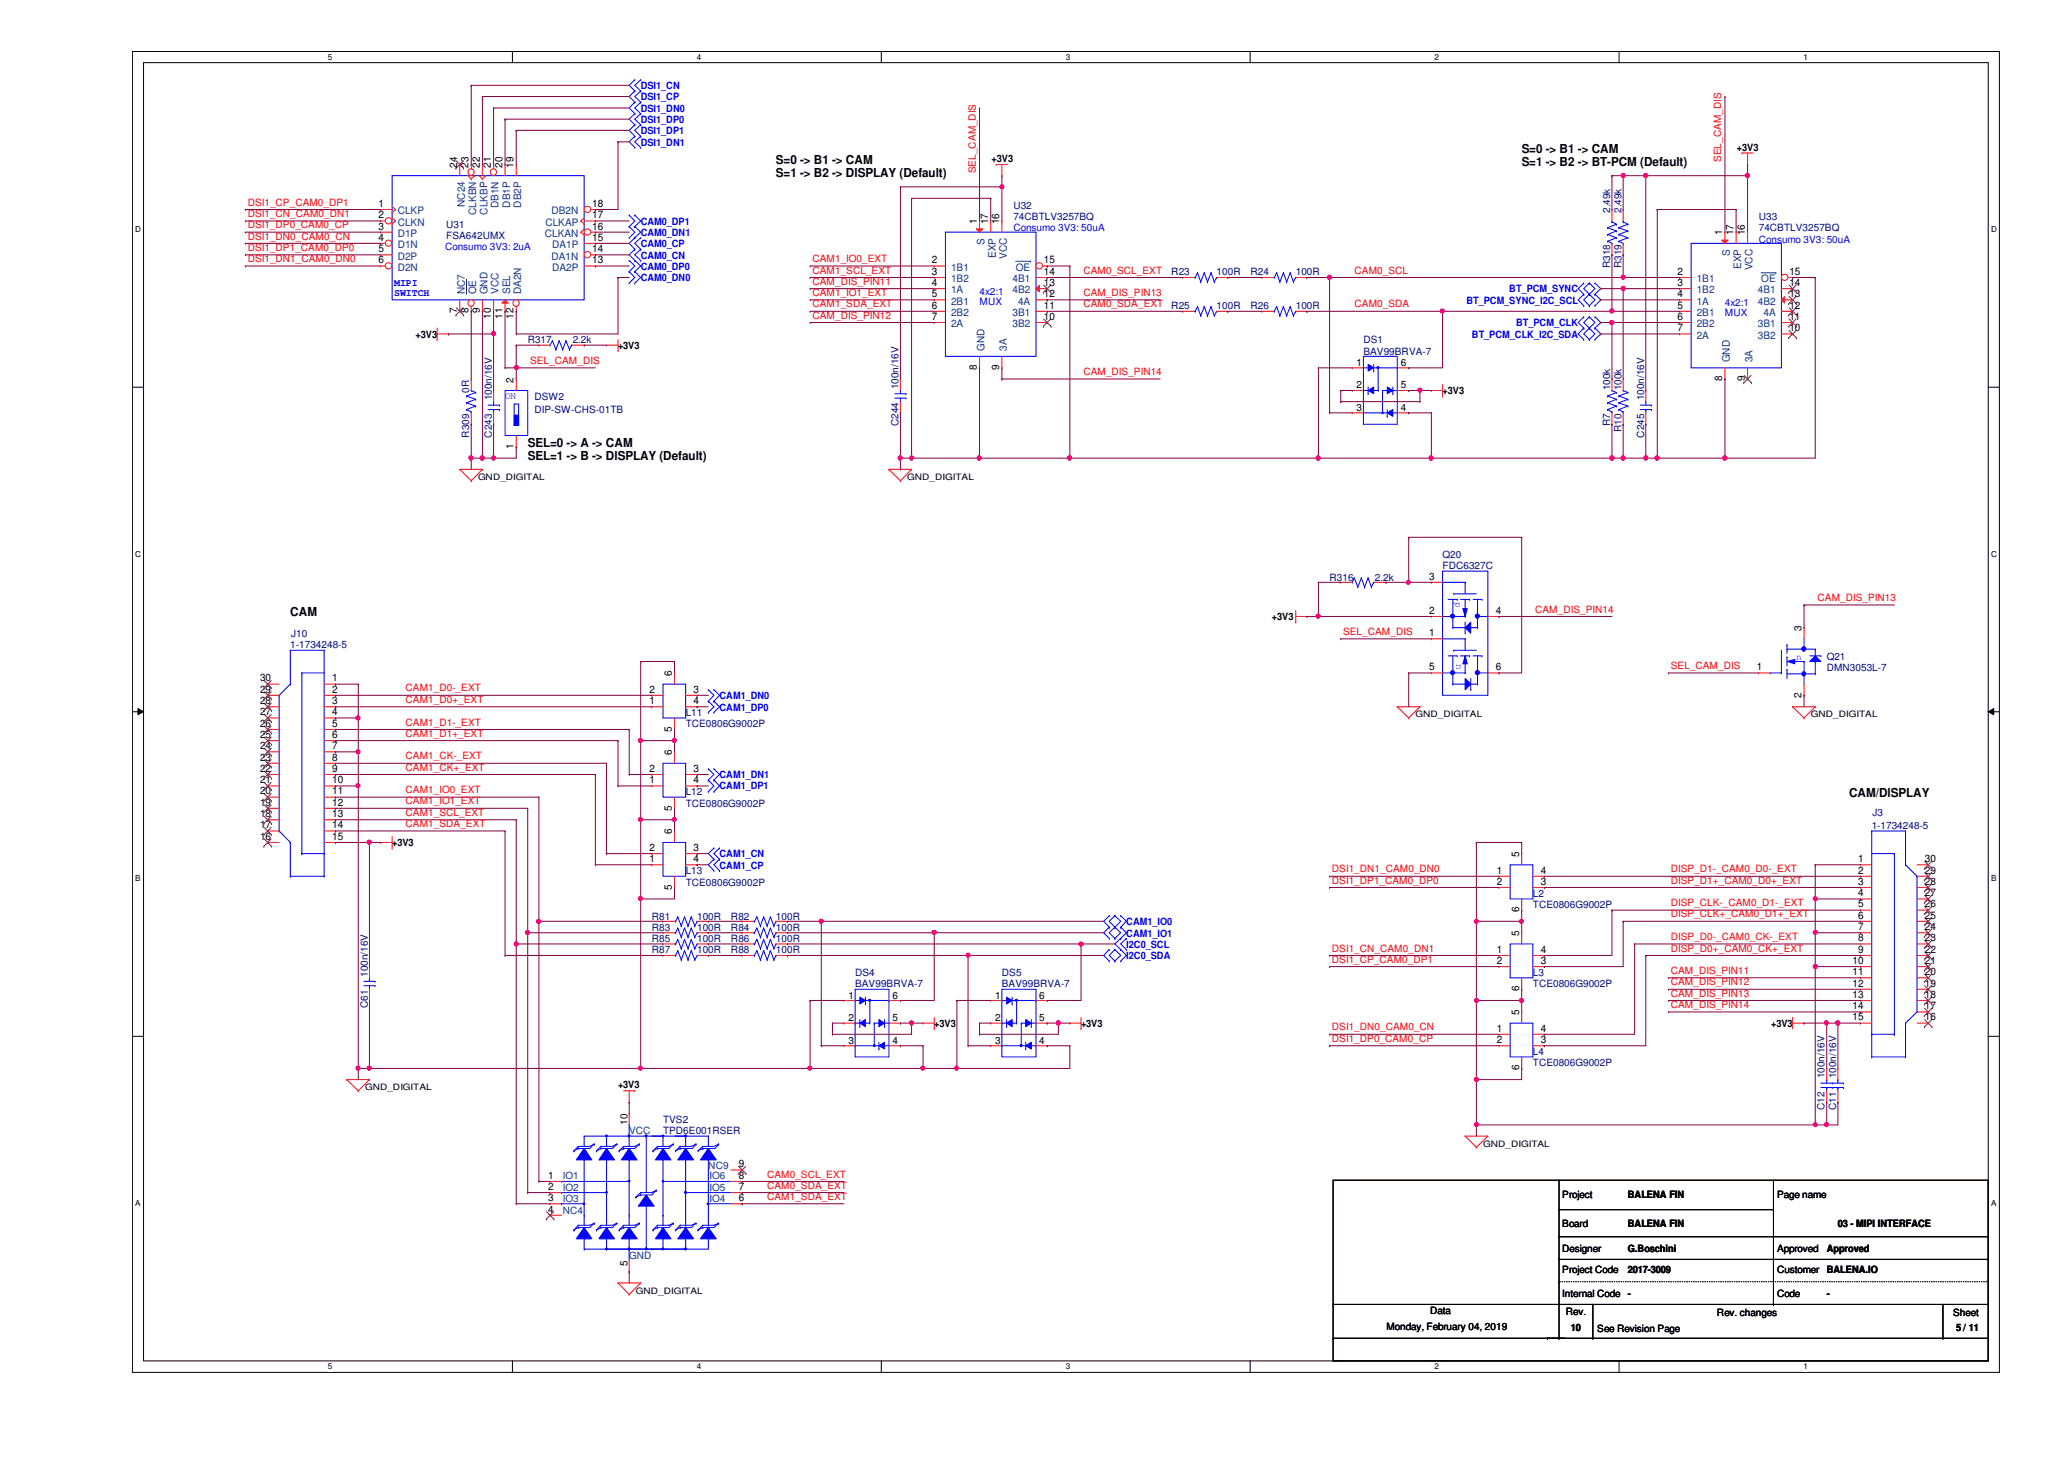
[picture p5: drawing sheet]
<svg xmlns="http://www.w3.org/2000/svg" width="297mm" height="210mm" viewBox="0 0 297 210" stroke-linecap="round" stroke-linejoin="round" font-family="sans-serif">
<defs><g id="words">
<g font-size="1.8">
<text x="111.7" y="23.7">S=0 -&gt; B1 -&gt; CAM</text>
<text x="219" y="22.1">S=0 -&gt; B1 -&gt; CAM</text>
<text x="219" y="23.9">S=1 -&gt; B2 -&gt; BT-PCM (Default)</text>
<text x="111.7" y="25.5">S=1 -&gt; B2 -&gt; DISPLAY (Default)</text>
<text x="75.9" y="64.3">SEL=0 -&gt; A -&gt; CAM</text>
<text x="75.9" y="66.1">SEL=1 -&gt; B -&gt; DISPLAY (Default)</text>
<text x="41.8" y="88.7">CAM</text>
<text x="266.1" y="114.7">CAM/DISPLAY</text>
</g>
<g font-size="1.5">
<text x="54.5" y="29.8">1</text>
<text x="65.8" y="24.1" transform="rotate(-90 65.8 24.1)">24</text>
<text x="67.4" y="24.1" transform="rotate(-90 67.4 24.1)">23</text>
<text x="69" y="24.1" transform="rotate(-90 69 24.1)">22</text>
<text x="70.7" y="24.1" transform="rotate(-90 70.7 24.1)">21</text>
<text x="72.3" y="24.1" transform="rotate(-90 72.3 24.1)">20</text>
<text x="73.9" y="24.1" transform="rotate(-90 73.9 24.1)">19</text>
<text x="85.2" y="29.8">18</text>
<text x="54.5" y="31.4">2</text>
<text x="54.5" y="33">3</text>
<text x="54.5" y="34.6">4</text>
<text x="85.2" y="34.6">15</text>
<text x="85.2" y="33">16</text>
<text x="85.2" y="31.4">17</text>
<text x="140.6" y="32.3" transform="rotate(-90 140.6 32.3)">1</text>
<text x="142.2" y="32.3" transform="rotate(-90 142.2 32.3)">17</text>
<text x="143.8" y="32.3" transform="rotate(-90 143.8 32.3)">16</text>
<text x="247.9" y="33.9" transform="rotate(-90 247.9 33.9)">1</text>
<text x="249.5" y="33.9" transform="rotate(-90 249.5 33.9)">17</text>
<text x="251.1" y="33.9" transform="rotate(-90 251.1 33.9)">16</text>
<text x="54.5" y="36.3">5</text>
<text x="54.5" y="37.9">6</text>
<text x="85.2" y="37.9">13</text>
<text x="85.2" y="36.3">14</text>
<text x="134.1" y="37.9">2</text>
<text x="134.1" y="39.5">3</text>
<text x="134.1" y="41.1">4</text>
<text x="150.2" y="41.1">13</text>
<text x="150.2" y="37.9">15</text>
<text x="150.2" y="39.5">14</text>
<text x="241.4" y="39.5">2</text>
<text x="241.4" y="41.1">3</text>
<text x="257.5" y="39.5">15</text>
<text x="257.5" y="41.1">14</text>
<text x="65.8" y="45.1" transform="rotate(-90 65.8 45.1)">7</text>
<text x="67.4" y="45.1" transform="rotate(-90 67.4 45.1)">8</text>
<text x="69" y="45.1" transform="rotate(-90 69 45.1)">9</text>
<text x="70.7" y="45.9" transform="rotate(-90 70.7 45.9)">10</text>
<text x="72.3" y="45.9" transform="rotate(-90 72.3 45.9)">11</text>
<text x="73.9" y="45.9" transform="rotate(-90 73.9 45.9)">12</text>
<text x="134.1" y="42.8">5</text>
<text x="134.1" y="44.4">6</text>
<text x="134.1" y="46">7</text>
<text x="150.2" y="46">10</text>
<text x="150.2" y="44.4">11</text>
<text x="150.2" y="42.8">12</text>
<text x="241.4" y="42.8">4</text>
<text x="241.4" y="44.4">5</text>
<text x="241.4" y="46">6</text>
<text x="241.4" y="47.7">7</text>
<text x="257.5" y="47.7">10</text>
<text x="257.5" y="46">11</text>
<text x="257.5" y="44.4">12</text>
<text x="257.5" y="42.8">13</text>
<text x="140.6" y="53.2" transform="rotate(-90 140.6 53.2)">8</text>
<text x="143.8" y="53.2" transform="rotate(-90 143.8 53.2)">9</text>
<text x="73.9" y="55" transform="rotate(-90 73.9 55)">2</text>
<text x="247.9" y="54.9" transform="rotate(-90 247.9 54.9)">8</text>
<text x="251.1" y="54.9" transform="rotate(-90 251.1 54.9)">9</text>
<text x="73.9" y="64.6" transform="rotate(-90 73.9 64.6)">1</text>
<text x="205.7" y="83.4">3</text>
<text x="205.7" y="88.3">2</text>
<text x="215.3" y="88.3">4</text>
<text x="205.7" y="91.5">1</text>
<text x="259.2" y="90.8" transform="rotate(-90 259.2 90.8)">3</text>
<text x="37.4" y="101.3">28</text>
<text x="37.4" y="99.7">29</text>
<text x="37.4" y="98">30</text>
<text x="47.8" y="98">1</text>
<text x="47.8" y="99.7">2</text>
<text x="47.8" y="101.3">3</text>
<text x="93.5" y="101.3">1</text>
<text x="93.5" y="99.7">2</text>
<text x="96.7" y="97.3" transform="rotate(-90 96.7 97.3)">6</text>
<text x="99.8" y="99.7">3</text>
<text x="99.8" y="101.3">4</text>
<text x="205.7" y="96.4">5</text>
<text x="215.3" y="96.4">6</text>
<text x="252.8" y="96.4">1</text>
<text x="259.2" y="100.4" transform="rotate(-90 259.2 100.4)">2</text>
<text x="37.4" y="107.8">24</text>
<text x="37.4" y="106.2">25</text>
<text x="37.4" y="104.6">26</text>
<text x="37.4" y="102.9">27</text>
<text x="47.8" y="102.9">4</text>
<text x="47.8" y="104.6">5</text>
<text x="47.8" y="106.2">6</text>
<text x="47.8" y="107.8">7</text>
<text x="96.7" y="105.2" transform="rotate(-90 96.7 105.2)">5</text>
<text x="37.4" y="112.7">21</text>
<text x="37.4" y="111">22</text>
<text x="37.4" y="109.4">23</text>
<text x="47.8" y="109.4">8</text>
<text x="47.8" y="111">9</text>
<text x="47.8" y="112.7">10</text>
<text x="93.5" y="112.7">1</text>
<text x="93.5" y="111">2</text>
<text x="96.7" y="108.7" transform="rotate(-90 96.7 108.7)">6</text>
<text x="99.8" y="111">3</text>
<text x="99.8" y="112.7">4</text>
<text x="37.4" y="119.2">17</text>
<text x="37.4" y="117.6">18</text>
<text x="37.4" y="115.9">19</text>
<text x="37.4" y="114.3">20</text>
<text x="47.8" y="117.6">13</text>
<text x="47.8" y="115.9">12</text>
<text x="47.8" y="114.3">11</text>
<text x="47.8" y="119.2">14</text>
<text x="96.7" y="116.6" transform="rotate(-90 96.7 116.6)">5</text>
<text x="37.4" y="120.8">16</text>
<text x="47.8" y="120.8">15</text>
<text x="93.5" y="124">1</text>
<text x="93.5" y="122.4">2</text>
<text x="96.7" y="120.1" transform="rotate(-90 96.7 120.1)">6</text>
<text x="99.8" y="122.4">3</text>
<text x="99.8" y="124">4</text>
<text x="215.4" y="125.7">1</text>
<text x="218.6" y="123.3" transform="rotate(-90 218.6 123.3)">5</text>
<text x="221.7" y="125.7">4</text>
<text x="267.4" y="124">1</text>
<text x="267.4" y="125.7">2</text>
<text x="277" y="125.7">29</text>
<text x="277" y="124">30</text>
<text x="96.7" y="128" transform="rotate(-90 96.7 128)">5</text>
<text x="215.4" y="127.3">2</text>
<text x="218.6" y="131.3" transform="rotate(-90 218.6 131.3)">6</text>
<text x="221.7" y="127.3">3</text>
<text x="267.4" y="127.3">3</text>
<text x="267.4" y="128.9">4</text>
<text x="267.4" y="130.6">5</text>
<text x="277" y="130.6">26</text>
<text x="277" y="128.9">27</text>
<text x="277" y="127.3">28</text>
<text x="215.4" y="137.1">1</text>
<text x="218.6" y="134.7" transform="rotate(-90 218.6 134.7)">5</text>
<text x="221.7" y="137.1">4</text>
<text x="267.4" y="132.2">6</text>
<text x="267.4" y="133.8">7</text>
<text x="267.4" y="135.4">8</text>
<text x="267.4" y="137.1">9</text>
<text x="277" y="137.1">22</text>
<text x="277" y="135.4">23</text>
<text x="277" y="133.8">24</text>
<text x="277" y="132.2">25</text>
<text x="215.4" y="138.7">2</text>
<text x="218.6" y="142.6" transform="rotate(-90 218.6 142.6)">6</text>
<text x="221.7" y="138.7">3</text>
<text x="266.6" y="143.6">13</text>
<text x="266.6" y="141.9">12</text>
<text x="266.6" y="140.3">11</text>
<text x="266.6" y="138.7">10</text>
<text x="277" y="143.6">18</text>
<text x="277" y="141.9">19</text>
<text x="277" y="140.3">20</text>
<text x="277" y="138.7">21</text>
<text x="215.4" y="148.4">1</text>
<text x="218.6" y="146" transform="rotate(-90 218.6 146)">5</text>
<text x="221.7" y="148.4">4</text>
<text x="266.6" y="145.2">14</text>
<text x="266.6" y="146.8">15</text>
<text x="277" y="146.8">16</text>
<text x="277" y="145.2">17</text>
<text x="215.4" y="150.1">2</text>
<text x="218.6" y="154" transform="rotate(-90 218.6 154)">6</text>
<text x="221.7" y="150.1">3</text>
<text x="106.3" y="167.9">9</text>
<text x="78.9" y="169.6">1</text>
<text x="78.9" y="171.2">2</text>
<text x="78.9" y="172.8">3</text>
<text x="106.3" y="169.6">8</text>
<text x="106.3" y="171.2">7</text>
<text x="106.3" y="172.8">6</text>
<text x="78.9" y="174.5">4</text>
</g>
<g font-size="1.5" fill="#004080">
<text x="66.9" y="29.8" transform="rotate(-90 66.9 29.8)">NC24</text>
<text x="71.8" y="30" transform="rotate(-90 71.8 30)">DB1N</text>
<text x="73.4" y="29.9" transform="rotate(-90 73.4 29.9)">DB1P</text>
<text x="75" y="29.9" transform="rotate(-90 75 29.9)">DB2P</text>
<text x="57.2" y="30.8">CLKP</text>
<text x="57.2" y="32.5">CLKN</text>
<text x="57.2" y="34.1">D1P</text>
<text x="57.2" y="35.7">D1N</text>
<text x="68.5" y="30.9" transform="rotate(-90 68.5 30.9)">CLKBN</text>
<text x="70.1" y="30.9" transform="rotate(-90 70.1 30.9)">CLKBP</text>
<text x="78.4" y="34.1">CLKAN</text>
<text x="78.5" y="32.5">CLKAP</text>
<text x="79.4" y="30.8">DB2N</text>
<text x="79.5" y="35.7">DA1P</text>
<text x="141.7" y="35.2" transform="rotate(-90 141.7 35.2)">S</text>
<text x="57.2" y="37.3">D2P</text>
<text x="57.2" y="38.9">D2N</text>
<text x="79.4" y="37.3">DA1N</text>
<text x="79.5" y="38.9">DA2P</text>
<text x="136.9" y="38.9">1B1</text>
<text x="136.9" y="40.6">1B2</text>
<text x="143.3" y="37.1" transform="rotate(-90 143.3 37.1)">EXP</text>
<text x="144.9" y="37.3" transform="rotate(-90 144.9 37.3)">VCC</text>
<text x="145.7" y="40.6">4B1</text>
<text x="146.2" y="38.9">OE</text>
<text x="244.2" y="40.6">1B1</text>
<text x="249" y="36.8" transform="rotate(-90 249 36.8)">S</text>
<text x="250.6" y="38.7" transform="rotate(-90 250.6 38.7)">EXP</text>
<text x="252.2" y="38.9" transform="rotate(-90 252.2 38.9)">VCC</text>
<text x="253.4" y="40.6">OE</text>
<text x="66.9" y="42.3" transform="rotate(-90 66.9 42.3)">NC7</text>
<text x="68.5" y="42.3" transform="rotate(-90 68.5 42.3)">OE</text>
<text x="70.1" y="42.3" transform="rotate(-90 70.1 42.3)">GND</text>
<text x="71.8" y="42.3" transform="rotate(-90 71.8 42.3)">VCC</text>
<text x="73.4" y="42.3" transform="rotate(-90 73.4 42.3)">SEL</text>
<text x="75" y="42.3" transform="rotate(-90 75 42.3)">DA2N</text>
<text x="136.9" y="42.2">1A</text>
<text x="136.9" y="43.8">2B1</text>
<text x="136.9" y="45.5">2B2</text>
<text x="136.9" y="47.1">2A</text>
<text x="145.7" y="47.1">3B2</text>
<text x="145.7" y="45.5">3B1</text>
<text x="145.7" y="42.2">4B2</text>
<text x="146.5" y="43.8">4A</text>
<text x="244.2" y="42.2">1B2</text>
<text x="244.2" y="43.8">1A</text>
<text x="244.2" y="45.5">2B1</text>
<text x="244.2" y="47.1">2B2</text>
<text x="253" y="47.1">3B1</text>
<text x="253" y="43.8">4B2</text>
<text x="253" y="42.2">4B1</text>
<text x="253.8" y="45.5">4A</text>
<text x="141.7" y="50.5" transform="rotate(-90 141.7 50.5)">GND</text>
<text x="144.9" y="50.5" transform="rotate(-90 144.9 50.5)">3A</text>
<text x="244.2" y="48.7">2A</text>
<text x="249" y="52.1" transform="rotate(-90 249 52.1)">GND</text>
<text x="252.2" y="52.1" transform="rotate(-90 252.2 52.1)">3A</text>
<text x="253" y="48.7">3B2</text>
</g>
<g font-size="1.4" fill="#00f">
<text x="92.2" y="12.8">DSI1_CN</text>
<text x="92.2" y="14.4">DSI1_CP</text>
<text x="92.2" y="16">DSI1_DN0</text>
<text x="92.2" y="17.7">DSI1_DP0</text>
<text x="92.2" y="19.3">DSI1_DP1</text>
<text x="92.2" y="21">DSI1_DN1</text>
<text x="64.1" y="35.9">Consumo 3V3: 2uA</text>
<text x="92.2" y="32.3">CAM0_DP1</text>
<text x="92.2" y="34">CAM0_DN1</text>
<text x="92.2" y="35.6">CAM0_CP</text>
<text x="145.8" y="33.3">Consumo 3V3: 50uA</text>
<text x="253.1" y="34.9">Consumo 3V3: 50uA</text>
<text x="56.7" y="41.2">MIPI</text>
<text x="92.2" y="37.2">CAM0_CN</text>
<text x="92.2" y="38.8">CAM0_DP0</text>
<text x="92.2" y="40.4">CAM0_DN0</text>
<text x="56.7" y="42.6">SWITCH</text>
<text x="141" y="42.4">4x2:1</text>
<text x="141" y="43.9">MUX</text>
<text x="211" y="43.7">BT_PCM_SYNC_I2C_SCL</text>
<text x="217.2" y="42.1">BT_PCM_SYNC</text>
<text x="218.2" y="46.9">BT_PCM_CLK</text>
<text x="248.2" y="44">4x2:1</text>
<text x="248.2" y="45.5">MUX</text>
<text x="211.8" y="48.6">BT_PCM_CLK_I2C_SDA</text>
<text x="72.7" y="57.4">ON</text>
<text x="209.5" y="86.6" transform="rotate(90 209.5 86.6)">p</text>
<text x="209.6" y="95.5" transform="rotate(90 209.6 95.5)">n</text>
<text x="258.5" y="94.9">n</text>
<text x="103.5" y="100.6">CAM1_DN0</text>
<text x="103.5" y="102.2">CAM1_DP0</text>
<text x="103.5" y="112">CAM1_DN1</text>
<text x="103.5" y="113.6">CAM1_DP1</text>
<text x="103.5" y="123.4">CAM1_CN</text>
<text x="103.5" y="125">CAM1_CP</text>
<text x="162.1" y="133.1">CAM1_IO0</text>
<text x="162.1" y="134.7">CAM1_IO1</text>
<text x="162.1" y="136.4">I2C0_SCL</text>
<text x="162.1" y="138">I2C0_SDA</text>
</g>
<g font-size="1.4">
<text x="142.7" y="23.4">+3V3</text>
<text x="250" y="21.8">+3V3</text>
<text x="59.8" y="48.6">+3V3</text>
<text x="88.9" y="50.2">+3V3</text>
<text x="195.2" y="52.6">1</text>
<text x="201.6" y="52.6">6</text>
<text x="195.2" y="59.1">3</text>
<text x="195.2" y="55.9">2</text>
<text x="201.6" y="59.1">4</text>
<text x="201.6" y="55.9">5</text>
<text x="207.6" y="56.7">+3V3</text>
<text x="183" y="89.2">+3V3</text>
<text x="56.4" y="121.7">+3V3</text>
<text x="122.1" y="143.7">1</text>
<text x="128.4" y="143.7">6</text>
<text x="143.2" y="143.7">1</text>
<text x="149.6" y="143.7">6</text>
<text x="122.1" y="146.9">2</text>
<text x="128.4" y="146.9">5</text>
<text x="134.5" y="147.7">+3V3</text>
<text x="143.2" y="146.9">2</text>
<text x="149.6" y="146.9">5</text>
<text x="155.6" y="147.7">+3V3</text>
<text x="254.9" y="147.7">+3V3</text>
<text x="122.1" y="150.2">3</text>
<text x="128.4" y="150.2">4</text>
<text x="143.2" y="150.2">3</text>
<text x="149.6" y="150.2">4</text>
<text x="88.9" y="156.5">+3V3</text>
<text x="90.3" y="161.8" transform="rotate(-90 90.3 161.8)">10</text>
<text x="224.8" y="172.4">Project</text>
<text x="234.3" y="172.4">BALENA FIN</text>
<text x="255.7" y="172.4">Page name</text>
<text x="224.8" y="176.5">Board</text>
<text x="234.3" y="176.5">BALENA FIN</text>
<text x="264.5" y="176.5">03 - MIPI INTERFACE</text>
<text x="90.3" y="182.2" transform="rotate(-90 90.3 182.2)">5</text>
<text x="224.8" y="183.2">Project Code</text>
<text x="224.8" y="180.1">Designer</text>
<text x="234.3" y="183.2">2017-3009</text>
<text x="234.3" y="180.1">G.Boschini</text>
<text x="255.7" y="180.1">Approved</text>
<text x="255.7" y="183.2">Customer</text>
<text x="262.9" y="183.2">BALENA.IO</text>
<text x="262.9" y="180.1">Approved</text>
<text x="199.5" y="191.3">Monday, February 04, 2019</text>
<text x="205.8" y="189">Data</text>
<text x="224.8" y="186.6">Internal Code</text>
<text x="225.3" y="189.2">Rev.</text>
<text x="226.1" y="191.5">10</text>
<text x="229.9" y="191.6">See Revision Page</text>
<text x="234.3" y="186.6">-</text>
<text x="247.1" y="189.4">Rev. changes</text>
<text x="255.7" y="186.6">Code</text>
<text x="262.9" y="186.6">-</text>
<text x="281.1" y="189.4">Sheet</text>
<text x="281.5" y="191.5">5 / 11</text>
</g>
<g font-size="1.4" fill="#f00">
<text x="247.7" y="23.3" transform="rotate(-90 247.7 23.3)">SEL_CAM_DIS</text>
<text x="35.6" y="29.6">DSI1_CP_CAM0_DP1</text>
<text x="140.4" y="24.9" transform="rotate(-90 140.4 24.9)">SEL_CAM_DIS</text>
<text x="35.6" y="31.2">DSI1_CN_CAM0_DN1</text>
<text x="35.6" y="32.9">DSI1_DP0_CAM0_CP</text>
<text x="35.6" y="34.5">DSI1_DN0_CAM0_CN</text>
<text x="35.6" y="36.1">DSI1_DP1_CAM0_DP0</text>
<text x="35.6" y="37.7">DSI1_DN1_CAM0_DN0</text>
<text x="116.9" y="37.7">CAM1_IO0_EXT</text>
<text x="116.9" y="41">CAM_DIS_PIN11</text>
<text x="116.9" y="39.4">CAM1_SCL_EXT</text>
<text x="155.9" y="39.4">CAM0_SCL_EXT</text>
<text x="194.9" y="39.4">CAM0_SCL</text>
<text x="116.9" y="42.6">CAM1_IO1_EXT</text>
<text x="116.9" y="45.8">CAM_DIS_PIN12</text>
<text x="116.9" y="44.2">CAM1_SDA_EXT</text>
<text x="155.9" y="44.2">CAM0_SDA_EXT</text>
<text x="155.9" y="42.6">CAM_DIS_PIN13</text>
<text x="194.9" y="44.2">CAM0_SDA</text>
<text x="76.3" y="52.4">SEL_CAM_DIS</text>
<text x="155.9" y="54">CAM_DIS_PIN14</text>
<text x="220.9" y="88.1">CAM_DIS_PIN14</text>
<text x="261.6" y="86.5">CAM_DIS_PIN13</text>
<text x="193.3" y="91.4">SEL_CAM_DIS</text>
<text x="58.4" y="99.5">CAM1_D0-_EXT</text>
<text x="58.4" y="101.1">CAM1_D0+_EXT</text>
<text x="240.5" y="96.3">SEL_CAM_DIS</text>
<text x="58.4" y="104.4">CAM1_D1-_EXT</text>
<text x="58.4" y="106">CAM1_D1+_EXT</text>
<text x="58.4" y="109.3">CAM1_CK-_EXT</text>
<text x="58.4" y="110.9">CAM1_CK+_EXT</text>
<text x="58.4" y="114.1">CAM1_IO0_EXT</text>
<text x="58.4" y="115.7">CAM1_IO1_EXT</text>
<text x="58.4" y="117.4">CAM1_SCL_EXT</text>
<text x="58.4" y="119">CAM1_SDA_EXT</text>
<text x="191.7" y="125.5">DSI1_DN1_CAM0_DN0</text>
<text x="240.5" y="125.5">DISP_D1-_CAM0_D0-_EXT</text>
<text x="191.7" y="127.1">DSI1_DP1_CAM0_DP0</text>
<text x="240.5" y="127.1">DISP_D1+_CAM0_D0+_EXT</text>
<text x="240.5" y="130.4">DISP_CLK-_CAM0_D1-_EXT</text>
<text x="240.5" y="132">DISP_CLK+_CAM0_D1+_EXT</text>
<text x="191.7" y="136.9">DSI1_CN_CAM0_DN1</text>
<text x="240.5" y="135.3">DISP_D0-_CAM0_CK-_EXT</text>
<text x="240.5" y="136.9">DISP_D0+_CAM0_CK+_EXT</text>
<text x="191.7" y="138.5">DSI1_CP_CAM0_DP1</text>
<text x="240.5" y="140.1">CAM_DIS_PIN11</text>
<text x="240.5" y="141.8">CAM_DIS_PIN12</text>
<text x="240.5" y="143.4">CAM_DIS_PIN13</text>
<text x="191.7" y="148.3">DSI1_DN0_CAM0_CN</text>
<text x="191.7" y="149.9">DSI1_DP0_CAM0_CP</text>
<text x="240.5" y="145">CAM_DIS_PIN14</text>
<text x="110.4" y="169.4">CAM0_SCL_EXT</text>
<text x="110.4" y="171">CAM0_SDA_EXT</text>
<text x="110.4" y="172.6">CAM1_SDA_EXT</text>
</g>
<g font-size="1.4" fill="#000080">
<text x="64.2" y="32.8">U31</text>
<text x="64.2" y="34.4">FSA642UMX</text>
<text x="145.8" y="30.1">U32</text>
<text x="145.8" y="31.7">74CBTLV3257BQ</text>
<text x="231.7" y="30.6" transform="rotate(-90 231.7 30.6)">2.49k</text>
<text x="233.3" y="30.6" transform="rotate(-90 233.3 30.6)">2.49k</text>
<text x="253.1" y="31.7">U33</text>
<text x="253.1" y="33.3">74CBTLV3257BQ</text>
<text x="168.6" y="39.6">R23</text>
<text x="175.1" y="39.6">100R</text>
<text x="180" y="39.6">R24</text>
<text x="186.5" y="39.6">100R</text>
<text x="231.7" y="38.6" transform="rotate(-90 231.7 38.6)">R318</text>
<text x="233.3" y="38.6" transform="rotate(-90 233.3 38.6)">R319</text>
<text x="168.6" y="44.5">R25</text>
<text x="175.1" y="44.5">100R</text>
<text x="180" y="44.5">R26</text>
<text x="186.5" y="44.5">100R</text>
<text x="75.9" y="49.4">R317</text>
<text x="82.4" y="49.4">2.2k</text>
<text x="196.2" y="49.4">DS1</text>
<text x="196.2" y="51">BAV99BRVA-7</text>
<text x="67.5" y="56.5" transform="rotate(-90 67.5 56.5)">0R</text>
<text x="70.8" y="57.6" transform="rotate(-90 70.8 57.6)">100n/16V</text>
<text x="76.9" y="57.5">DSW2</text>
<text x="76.9" y="59.5">DIP-SW-CHS-01TB</text>
<text x="129.3" y="56" transform="rotate(-90 129.3 56)">100n/16V</text>
<text x="231.7" y="56.2" transform="rotate(-90 231.7 56.2)">100k</text>
<text x="233.3" y="56.2" transform="rotate(-90 233.3 56.2)">100k</text>
<text x="236.6" y="57.6" transform="rotate(-90 236.6 57.6)">100n/16V</text>
<text x="67.5" y="63" transform="rotate(-90 67.5 63)">R309</text>
<text x="70.8" y="63" transform="rotate(-90 70.8 63)">C243</text>
<text x="129.3" y="61.3" transform="rotate(-90 129.3 61.3)">C244</text>
<text x="231.7" y="61.3" transform="rotate(-90 231.7 61.3)">R7</text>
<text x="233.3" y="62.2" transform="rotate(-90 233.3 62.2)">R10</text>
<text x="236.6" y="63" transform="rotate(-90 236.6 63)">C245</text>
<text x="191.3" y="83.5">R316</text>
<text x="197.9" y="83.5">2.2k</text>
<text x="207.6" y="80.3">Q20</text>
<text x="207.6" y="81.9">FDC6327C</text>
<text x="41.8" y="93.3">1-1734248-5</text>
<text x="41.9" y="91.7">J10</text>
<text x="262.9" y="94.9">Q21</text>
<text x="262.9" y="96.5">DMN3053L-7</text>
<text x="98.7" y="103">L11</text>
<text x="98.7" y="104.6">TCE0806G9002P</text>
<text x="98.7" y="114.4">L12</text>
<text x="98.7" y="116">TCE0806G9002P</text>
<text x="269.4" y="119.3">1-1734248-5</text>
<text x="269.5" y="117.3">J3</text>
<text x="98.7" y="125.8">L13</text>
<text x="98.7" y="127.4">TCE0806G9002P</text>
<text x="220.6" y="129">L2</text>
<text x="220.6" y="130.7">TCE0806G9002P</text>
<text x="93.8" y="133.9">R83</text>
<text x="93.8" y="135.6">R85</text>
<text x="93.8" y="137.2">R87</text>
<text x="93.8" y="132.3">R81</text>
<text x="100.3" y="133.9">100R</text>
<text x="100.3" y="135.6">100R</text>
<text x="100.3" y="137.2">100R</text>
<text x="100.3" y="132.3">100R</text>
<text x="105.2" y="132.3">R82</text>
<text x="105.2" y="133.9">R84</text>
<text x="105.2" y="135.6">R86</text>
<text x="105.2" y="137.2">R88</text>
<text x="111.7" y="135.6">100R</text>
<text x="111.7" y="137.2">100R</text>
<text x="111.7" y="132.3">100R</text>
<text x="111.7" y="133.9">100R</text>
<text x="52.9" y="140.5" transform="rotate(-90 52.9 140.5)">100n/16V</text>
<text x="123.1" y="140.4">DS4</text>
<text x="123.1" y="142">BAV99BRVA-7</text>
<text x="144.2" y="140.4">DS5</text>
<text x="144.2" y="142">BAV99BRVA-7</text>
<text x="220.6" y="140.4">L3</text>
<text x="220.6" y="142">TCE0806G9002P</text>
<text x="52.9" y="145.1" transform="rotate(-90 52.9 145.1)">C61</text>
<text x="220.6" y="151.8">L4</text>
<text x="220.6" y="153.4">TCE0806G9002P</text>
<text x="262.6" y="155.2" transform="rotate(-90 262.6 155.2)">100n/16V</text>
<text x="264.2" y="155.2" transform="rotate(-90 264.2 155.2)">100n/16V</text>
<text x="95.4" y="161.5">TVS2</text>
<text x="262.6" y="159.7" transform="rotate(-90 262.6 159.7)">C12</text>
<text x="264.2" y="159.7" transform="rotate(-90 264.2 159.7)">C11</text>
<text x="95.4" y="163.2">TPD6E001RSER</text>
</g>
<g font-size="1.4" fill="#004080">
<text x="90.6" y="163.2">VCC</text>
<text x="81" y="169.7">IO1</text>
<text x="81" y="171.3">IO2</text>
<text x="81" y="172.9">IO3</text>
<text x="101.9" y="168.2">NC9</text>
<text x="102.1" y="169.7">IO6</text>
<text x="102.1" y="171.3">IO5</text>
<text x="102.1" y="172.9">IO4</text>
<text x="81" y="174.7">NC4</text>
<text x="90.6" y="181.1">GND</text>
</g>
<g font-size="1.3">
<text x="68.8" y="69">GND_DIGITAL</text>
<text x="130.6" y="69">GND_DIGITAL</text>
<text x="203.7" y="103.2">GND_DIGITAL</text>
<text x="260.6" y="103.2">GND_DIGITAL</text>
<text x="52.5" y="156.8">GND_DIGITAL</text>
<text x="213.4" y="165">GND_DIGITAL</text>
<text x="91.5" y="186.1">GND_DIGITAL</text>
</g>
<g font-size="1.2">
<text x="47.2" y="8.6">5</text>
<text x="100.3" y="8.6">4</text>
<text x="153.4" y="8.6">3</text>
<text x="206.5" y="8.6">2</text>
<text x="259.5" y="8.6">1</text>
<text x="19.5" y="33.4">D</text>
<text x="286.6" y="33.4">D</text>
<text x="19.5" y="80.1">C</text>
<text x="286.6" y="80.1">C</text>
<text x="19.5" y="126.8">B</text>
<text x="286.6" y="126.8">B</text>
<text x="19.5" y="173.5">A</text>
<text x="286.6" y="173.5">A</text>
<text x="47.2" y="197">5</text>
<text x="100.3" y="197">4</text>
<text x="153.4" y="197">3</text>
<text x="206.5" y="197">2</text>
<text x="259.5" y="197">1</text>
</g>
</g></defs>
<path d="M19.1 7.4h268.6v190h-268.6zM20.7 9h265.4v186.8h-265.4z" fill="none" stroke="#000" stroke-width=".14"/>
<g fill="#fff">
<path d="M47.2 7.6h.6v1.3h-.6z"/>
<path d="M47.2 196h.6v1.3h-.6z"/>
</g>
<path d="M73.7 7.4v1.6M73.7 195.8v1.6" fill="none" stroke="#000" stroke-width=".14"/>
<g fill="#fff">
<path d="M100.3 7.6h.6v1.3h-.6z"/>
<path d="M100.3 196h.6v1.3h-.6z"/>
</g>
<path d="M126.8 7.4v1.6M126.8 195.8v1.6" fill="none" stroke="#000" stroke-width=".14"/>
<g fill="#fff">
<path d="M153.4 7.6h.6v1.3h-.6z"/>
<path d="M153.4 196h.6v1.3h-.6z"/>
</g>
<path d="M179.9 7.4v1.6M179.9 195.8v1.6" fill="none" stroke="#000" stroke-width=".14"/>
<g fill="#fff">
<path d="M206.5 7.6h.6v1.3h-.6z"/>
<path d="M206.5 196h.6v1.3h-.6z"/>
</g>
<path d="M233 7.4v1.6M233 195.8v1.6" fill="none" stroke="#000" stroke-width=".14"/>
<g fill="#fff">
<path d="M259.5 7.6h.6v1.3h-.6z"/>
<path d="M259.5 196h.6v1.3h-.6z"/>
<path d="M19.5 32.3h.8v1.4h-.8z"/>
<path d="M286.6 32.3h.8v1.4h-.8z"/>
<path d="M19.5 79h.8v1.3h-.8z"/>
<path d="M286.6 79h.8v1.3h-.8z"/>
</g>
<path d="M19.1 55.7h1.6M286.1 55.7h1.6" fill="none" stroke="#000" stroke-width=".14"/>
<g fill="#fff">
<path d="M19.5 125.7h.7v1.3h-.7z"/>
<path d="M286.6 125.7h.7v1.3h-.7z"/>
</g>
<path d="M19.1 102.4h1.6M19.9 101.9l.8 .5-.8 .4zM286.1 102.4l.8-.5v.9zM286.1 102.4h1.6" fill="none" stroke="#000" stroke-width=".14"/>
<path d="M19.9 101.9l.8 .5-.8 .4zM286.1 102.4l.8-.5v.9z" fill="#000"/>
<g fill="#fff">
<path d="M19.5 172.4h.7v1.3h-.7z"/>
<path d="M286.6 172.4h.7v1.3h-.7z"/>
</g>
<g fill="none" stroke="#000" stroke-width=".14">
<path d="M19.1 149.1h1.6M286.1 149.1h1.6M191.9 169.8h94.2v26h-94.2zM224.4 177.9h61.7M224.4 169.8v22.7M224.4 174h30.8M255.2 174.7h.1M255.2 174h.1M255.2 169.8v17.9M286.1 177.9h.1M191.9 192.5h.1M191.9 187.7h.1"/>
<path d="M191.9 192.5h94.2M191.9 187.7h94.2M222.7 192.5h.1M224.4 192.5h.1M224.4 181.2h61.7M229.2 192.5h.1M229.2 187.7v4.8M255.2 187.7h.1M279.6 192.5h.1M279.6 187.7v4.8M286.1 181.2h.1"/>
</g>
<g fill="none" stroke="#f00" stroke-width=".14">
<path d="M54.8 30.1h.1M54.8 30.1h1.6M56.4 30.6h.1M56.4 32.3h.1M56.4 29.7l.5 .4M56.4 31.3l.5 .5M56.9 30.1h.1M56.9 31.8h.1M56.9 30.1l-.5 .5M56.9 31.8l-.5 .5M143.4 23.7h.1M143.4 23.7h1.6"/>
<path d="M144.2 25.3h.1M144.2 23.7v1.6M250.7 22h.1M250.7 22h1.6M251.5 23.7h.1M251.5 22v1.7M62.9 48.9h.1M62.9 48h1.7M62.9 47.2v1.7M64.6 48h.1M87.3 49.7h.1M87.3 49.7h1.6"/>
<path d="M88.9 50.5h.1M88.9 48.9v1.6M206 56.2h.1M206 56.2h1.6M207.6 57h.1M207.6 55.3v1.7M66.2 67.5h.1M66.2 67.5h3.2M66.2 67.5l1.6 1.7M67.8 69.2h.1M69.4 67.5h.1M69.4 67.5l-1.6 1.7"/>
<path d="M127.9 67.5h.1M127.9 67.5h3.3M127.9 67.5l1.7 1.7M129.6 69.2h.1M131.2 67.5h.1M131.2 67.5l-1.6 1.7M186.5 89.5h.1M186.5 88.7h1.6M186.5 87.8v1.7M188.1 88.7h.1M193 83.8h.1M193 83.8h1.6"/>
<path d="M197.9 83.8h1.6M199.5 83.8h.1M201.1 101.7h.1M201.1 101.7h3.2M201.1 101.7l1.6 1.6M202.7 103.3h.1M204.3 101.7h.1M204.3 101.7l-1.6 1.6M258 101.7h.1M258 101.7h3.2M258 101.7l1.6 1.6M259.6 103.3h.1"/>
<path d="M261.2 101.7h.1M261.2 101.7l-1.6 1.6M54.8 121.2h.1M54.8 121.2h1.6M56.4 122h.1M56.4 120.4v1.6M106.8 132.5h.1M106.8 132.5h1.7M111.7 132.5h1.6M113.3 132.5h.1M49.9 155.3h.1M49.9 155.3h3.3"/>
<path d="M49.9 155.3l1.7 1.6M51.6 156.9h.1M53.2 155.3h.1M53.2 155.3l-1.6 1.6M89.7 156.9h1.7M90.6 158.6h.1M90.6 156.9v1.7M91.4 156.9h.1M132.8 147.2h.1M132.8 147.2h1.7M134.5 148h.1M134.5 146.4v1.6"/>
<path d="M154 147.2h.1M154 147.2h1.6M155.6 148h.1M155.6 146.4v1.6M258 146.4h.1M258 147.2h1.6M258 146.4v1.6M259.6 147.2h.1M210.9 163.4h.1M210.9 163.4h3.2M210.9 163.4l1.6 1.7M212.5 165.1h.1"/>
<path d="M214.1 163.4h.1M214.1 163.4l-1.6 1.7M88.9 184.6h.1M88.9 184.6h3.3M88.9 184.6l1.7 1.6M90.6 186.2h.1M92.2 184.6h.1M92.2 184.6l-1.6 1.6"/>
</g>
<g fill="none" stroke="#00f" stroke-width=".14">
<path d="M91.4 11.5h.1M91.4 13.1h.1M91.4 14.7h.1M91.4 16.3h.1M91.4 17.9h.1M91.4 19.6h.1M91.4 11.5l-.8 .8 .8 .8M91.4 13.1l-.8 .8 .8 .8M91.4 14.7l-.8 .8 .8 .8M91.4 16.3l-.8 .8 .8 .8M91.4 17.9l-.8 .9 .8 .8M91.4 19.6l-.8 .8 .8 .8"/>
<path d="M92.2 13.1h.1M92.2 11.5h.1M92.2 14.7h.1M92.2 16.3h.1M92.2 17.9h.1M92.2 19.6h.1M92.2 11.5l-.8 .8 .8 .8M92.2 13.1l-.8 .8 .8 .8M92.2 14.7l-.8 .8 .8 .8M92.2 16.3l-.8 .8 .8 .8M92.2 17.9l-.8 .9 .8 .8M92.2 19.6l-.8 .8 .8 .8"/>
<path d="M56.4 25.3h27.7v17.8h-27.7zM90.6 32.6h.1M90.6 30.9h.1M90.6 34.2h.1M90.6 39.1h.1M90.6 37.5h.1M90.6 30.9l.8 .9-.8 .8M90.6 32.6l.8 .8-.8 .8M90.6 37.5l.8 .8-.8 .8M90.6 39.1l.8 .8-.8 .8M91.4 21.2h.1M91.4 32.6h.1"/>
<path d="M91.4 30.9h.1M91.4 34.2h.1M91.4 35.9h.1M91.4 37.5h.1M91.4 39.1h.1M91.4 30.9l.8 .9-.8 .8M91.4 32.6l.8 .8-.8 .8M91.4 34.2l-.8 .8 .8 .9M91.4 35.9l-.8 .8 .8 .8M91.4 37.5l.8 .8-.8 .8M91.4 39.1l.8 .8-.8 .8M92.2 21.2h.1"/>
<path d="M92.2 35.9h.1M92.2 34.2h.1M92.2 37.5h.1M92.2 34.2l-.8 .8 .8 .9M92.2 35.9l-.8 .8 .8 .8M90.6 40.7h.1M91.4 40.7h.1M227.9 47.2h.1M227.9 45.6h.1M227.9 42.3h.1M227.9 40.7h.1M227.9 48.9h.1"/>
<path d="M227.9 44h.1M227.9 45.6l-.8 .8 .8 .8M227.9 40.7l-.8 .8 .8 .8M227.9 47.2l-.8 .8 .8 .9M227.9 42.3l-.8 .8 .8 .9M228.7 47.2h.1M228.7 45.6h.1M228.7 42.3h.1M228.7 40.7h.1M228.7 48.9h.1M228.7 44h.1M228.7 45.6l.8 .8-.8 .8"/>
<path d="M228.7 45.6l-.8 .8 .8 .8M228.7 40.7l.8 .8-1.6 1.6 .8 .9M228.7 40.7l-.8 .8 1.6 1.6-.8 .9M228.7 47.2l.8 .8-.8 .9M228.7 47.2l-.8 .8 .8 .9M229.5 45.6h.1M229.5 47.2h.1M229.5 40.7h.1M229.5 42.3h.1M229.5 48.9h.1M229.5 44h.1M229.5 45.6l.9 .8-.9 .8"/>
<path d="M229.5 42.3l.9 .8-.9 .9M229.5 40.7l.9 .8-.9 .8M229.5 47.2l.9 .8-.9 .9M101.9 99.2h.1M101.9 99.2l.8 .8-.8 .9M102.7 99.2h.1M102.7 99.2l.8 .8-.8 .9M194.6 83.8h.1M194.9 83.1h.1M194.9 83.1l.5 1.4M194.9 83.1l-.3 .7M195.4 84.5h.1"/>
<path d="M195.9 83.1h.1M195.9 83.1l.5 1.4M195.9 83.1l-.5 1.4M196.4 84.5h.1M196.9 83.1h.1M196.9 83.1l.5 1.4M196.9 83.1l-.5 1.4M197.4 84.5h.1M197.7 83.8h.1M197.7 83.8l-.3 .7M197.7 83.8h.2M101.9 100.9h.1"/>
<path d="M101.9 102.5h.1M101.9 112.2h.1M101.9 110.6h.1M101.9 113.9h.1M101.9 100.9l.8 .8-.8 .8M101.9 110.6l.8 .8-.8 .8M101.9 112.2l.8 .9-.8 .8M102.7 100.9h.1M102.7 102.5h.1M102.7 112.2h.1M102.7 110.6h.1M102.7 113.9h.1"/>
<path d="M102.7 100.9l.8 .8-.8 .8M102.7 110.6l.8 .8-.8 .8M102.7 112.2l.8 .9-.8 .8M102.7 122h.1M102.7 123.6h.1M102.7 125.3h.1M102.7 122l-.8 .8 .8 .8M102.7 123.6l-.8 .8 .8 .9M103.5 123.6h.1M103.5 122h.1M103.5 125.3h.1M103.5 122l-.8 .8 .8 .8"/>
<path d="M103.5 123.6l-.8 .8 .8 .9M108.5 132.5h.1M108.6 132.5h.1M108.9 131.9h.1M108.9 131.9l-.3 .6M108.9 131.9l.5 1.3M109.4 133.2h.1M109.9 131.9h.1M109.9 131.9l-.5 1.3M109.9 131.9l.5 1.3M110.4 133.2h.1M110.9 131.9h.1"/>
<path d="M110.9 131.9l-.5 1.3M110.9 131.9l.5 1.3M111.4 133.2h.1M111.7 132.5h.1M111.7 132.5l-.3 .7M159.6 131.7h.1M159.6 133.4h.1M159.6 135h.1M159.6 136.6h.1M159.6 138.3h.1M159.6 131.7l-.8 .8 .8 .9M159.6 133.4l-.8 .8 .8 .8"/>
<path d="M159.6 136.6l-.8 .9 .8 .8M160.4 133.4h.1M160.4 131.7h.1M160.4 135h.1M160.4 138.3h.1M160.4 136.6h.1M160.4 131.7l-.8 .8 .8 .9M160.4 131.7l.9 .8-1.7 1.7 .8 .8M160.4 133.4l.9 .8-.9 .8M160.4 136.6l-.8 .9 .8 .8M160.4 136.6l.9 .9-.9 .8M161.3 133.4h.1"/>
<path d="M161.3 131.7h.1M161.3 135h.1M161.3 136.6h.1M161.3 138.3h.1M161.3 131.7l.8 .8-.8 .9M161.3 133.4l.8 .8-.8 .8M161.3 135l-.9 .8 .9 .8M161.3 136.6l.8 .9-.8 .8M162.1 136.6h.1M162.1 135h.1M162.1 135l-.8 .8 .8 .8"/>
</g>
<path d="M224.4 184.4h61.7M286.1 184.4h.1" fill="none" stroke="#000" stroke-width=".14" stroke-dasharray="0 .3"/>
<circle cx="55.9" cy="31.8" r=".46" fill="#fff"/>
<g fill="none" stroke="#f00" stroke-width=".14">
<path d="M54.8 31.8h.1M54.8 33.4h.1M54.8 31.8h.7M54.8 33.4h1.6"/>
<circle cx="55.9" cy="31.8" r=".46"/>
</g>
<circle cx="55.9" cy="35" r=".46" fill="#fff"/>
<g fill="none" stroke="#f00" stroke-width=".14">
<path d="M54.8 35h.1M54.8 36.7h.1M54.8 35h.7M54.8 36.7h1.6"/>
<circle cx="55.9" cy="35" r=".46"/>
</g>
<circle cx="55.9" cy="38.2" r=".46" fill="#fff"/>
<g fill="none" stroke="#f00" stroke-width=".14">
<path d="M54.8 38.3h.1M54.8 38.3h.7M66.2 44.8h.1M66.2 43.1v1.7"/>
<circle cx="55.9" cy="38.2" r=".46"/>
</g>
<path d="M65.6 45.3h.1M65.7 44.3l1 1M66.7 44.3l-1.1 1M66.7 45.3h.1" fill="none" stroke="#804000" stroke-width=".14"/>
<circle cx="67.8" cy="43.6" r=".46" fill="#fff"/>
<g fill="none" stroke="#f00" stroke-width=".14">
<path d="M67.8 44.8h.1M67.8 44.1v.7M69.4 44.8h.1M69.4 43.1v1.7M71 44.8h.1M71 43.1v1.7"/>
<circle cx="67.8" cy="43.6" r=".46"/>
</g>
<path d="M67.1 40.2h.1M67.1 40.2v2.1" fill="none" stroke="#004080" stroke-width=".14"/>
<path d="M72.2 43.6l.5-.5 .5 .5z" fill="#f00"/>
<path d="M72.2 43.6l.5-.5 .5 .5zM72.7 44.8h.1M72.7 43.1v1.7" fill="none" stroke="#f00" stroke-width=".14"/>
<circle cx="74.3" cy="43.6" r=".46" fill="#fff"/>
<g fill="none" stroke="#f00" stroke-width=".14">
<path d="M84.1 38.3h1.6M85.7 38.3h.1M74.3 44.8h.1M74.3 44.1v.7"/>
<circle cx="74.3" cy="43.6" r=".46"/>
</g>
<circle cx="84.5" cy="36.6" r=".46" fill="#fff"/>
<g fill="none" stroke="#f00" stroke-width=".14">
<path d="M83.6 33.4h.1M83.6 33.4l.5 .5M84.1 33.9h.1M84.1 35h1.6M84.1 32.9l-.5 .5M85 36.7h.7M85.7 36.7h.1M85.7 35h.1"/>
<circle cx="84.5" cy="36.6" r=".46"/>
</g>
<circle cx="84.5" cy="33.4" r=".46" fill="#fff"/>
<g fill="none" stroke="#f00" stroke-width=".14">
<path d="M83.6 31.8h.1M83.6 31.8l.5 .5M84.1 32.3h.1M84.1 31.3l-.5 .5M84.1 31.8h1.6M85 33.4h.7M85.7 33.4h.1M85.7 31.8h.1"/>
<circle cx="84.5" cy="33.4" r=".46"/>
</g>
<circle cx="84.5" cy="30.1" r=".46" fill="#fff"/>
<g fill="none" stroke="#f00" stroke-width=".14">
<path d="M72.7 23.7h.1M72.7 23.7v1.6M74.3 23.7h.1M74.3 23.7v1.6M85 30.1h.7M85.7 30.1h.1"/>
<circle cx="84.5" cy="30.1" r=".46"/>
</g>
<circle cx="71" cy="24.8" r=".46" fill="#fff"/>
<g fill="none" stroke="#f00" stroke-width=".14">
<path d="M67.4 25.3l.4 .4M67.8 25.7h.1M68.3 25.3h.1M68.3 25.3l-.5 .4M69 25.3l.4 .4M69.4 25.7h.1M69.4 23.7h.1M69.4 23.7v1.6M69.9 25.3h.1M69.9 25.3l-.5 .4M71 23.7h.1M71 23.7v.6"/>
<circle cx="71" cy="24.8" r=".46"/>
</g>
<circle cx="67.8" cy="24.8" r=".46" fill="#fff"/>
<g fill="none" stroke="#f00" stroke-width=".14">
<path d="M66.2 23.7h.1M66.2 23.7v1.6M67.8 23.7h.1M67.8 23.7v.6M38.5 98.4h.1M38.5 98.4h1.7M46.7 98.4h1.6M48.3 98.4h.1M38.5 119.5h.1M38.5 117.9h.1M38.5 116.3h.1M38.5 114.7h.1"/>
<path d="M38.5 113.1h.1M38.5 111.4h.1M38.5 109.8h.1M38.5 108.2h.1M38.5 106.6h.1M38.5 104.9h.1M38.5 103.3h.1M38.5 101.7h.1M38.5 100h.1M38.5 100h1.7M38.5 101.7h1.7M38.5 117.9h1.7"/>
<path d="M38.5 116.3h1.7M38.5 114.7h1.7M38.5 103.3h1.7M38.5 119.5h1.7M38.5 104.9h1.7M38.5 106.6h1.7M38.5 108.2h1.7M38.5 109.8h1.7M38.5 111.4h1.7M38.5 113.1h1.7M46.7 100h1.6M46.7 101.7h1.6"/>
<path d="M46.7 117.9h1.6M46.7 116.3h1.6M46.7 114.7h1.6M46.7 103.3h1.6M46.7 119.5h1.6M46.7 104.9h1.6M46.7 106.6h1.6M46.7 108.2h1.6M46.7 109.8h1.6M46.7 111.4h1.6M46.7 113.1h1.6M48.3 100h.1"/>
<path d="M48.3 101.7h.1M48.3 117.9h.1M48.3 116.3h.1M48.3 114.7h.1M48.3 103.3h.1M48.3 119.5h.1M48.3 104.9h.1M48.3 106.6h.1M48.3 108.2h.1M48.3 109.8h.1M48.3 111.4h.1M48.3 113.1h.1"/>
<path d="M38.5 121.2h.1M38.5 121.2h1.7M46.7 121.2h1.6M48.3 121.2h.1"/>
<circle cx="67.8" cy="24.8" r=".46"/>
</g>
<g fill="none" stroke="#804000" stroke-width=".14">
<path d="M65.6 24.2h.1M65.7 23.2l1 1M66.7 23.2l-1.1 1M66.7 24.2h.1M38 99h.1M38 99.5l1.1 1.1M38 97.9l1.1 1.1M39 99.5l-1 1.1M39 97.9l-1 1.1M39.1 99h.1M38 118.5h.1M38 116.8h.1"/>
<path d="M38 115.2h.1M38 113.6h.1M38 112h.1M38 110.4h.1M38 108.7h.1M38 107.1h.1M38 105.5h.1M38 103.8h.1M38 102.2h.1M38 100.6h.1M38 119l1.1 1.1M38 117.4l1.1 1.1"/>
<path d="M38 115.8l1.1 1M38 114.2l1.1 1M38 112.6l1.1 1M38 110.9l1.1 1.1M38 109.3l1.1 1.1M38 107.7l1.1 1M38 106l1.1 1.1M38 104.4l1.1 1.1M38 102.8l1.1 1M38 101.2l1.1 1M39 119l-1 1.1M39 117.4l-1 1.1"/>
<path d="M39 115.8l-1 1M39 114.2l-1 1M39 112.6l-1 1M39 110.9l-1 1.1M39 109.3l-1 1.1M39 107.7l-1 1M39 106l-1 1.1M39 104.4l-1 1.1M39 102.8l-1 1M39 101.2l-1 1M39.1 118.5h.1M39.1 116.8h.1"/>
<path d="M39.1 115.2h.1M39.1 113.6h.1M39.1 112h.1M39.1 110.4h.1M39.1 108.7h.1M39.1 107.1h.1M39.1 105.5h.1M39.1 103.8h.1M39.1 102.2h.1M39.1 100.6h.1M38 121.8h.1M38 120.1h.1"/>
<path d="M38 120.7l1.1 1.1M39 120.7l-1 1.1M39.1 121.8h.1M39.1 120.1h.1"/>
</g>
<g fill="none" stroke="#00f" stroke-width=".14">
<path d="M196.2 51.3h4.9v9.7h-4.9zM199.6 59.9h.1M199.6 58.9v1M41.8 93.6h.1M41.8 98.4h.1M41.8 93.6h4.9M41.8 93.6v4.8M41.8 98.4l-1.6 1.6M43.4 96.8h.1M43.4 96.8h3.3M43.4 96.8v26M46.7 93.6h.1"/>
<path d="M46.7 93.6v32.5M40.2 100h.1M40.2 119.5h.1M40.2 100v19.5M40.2 119.5l1.6 1.7M41.8 126.1h.1M41.8 121.2h.1M41.8 121.2v4.9M41.8 126.1h4.9M43.4 122.8h.1M43.4 122.8h3.3M46.7 126.1h.1"/>
<path d="M46.7 122.8h.1"/>
</g>
<path d="M199.6 55.7l.8 .5-.8 .4z" fill-rule="evenodd" fill="#00f"/>
<path d="M199.6 55.7l.8 .5-.8 .4zM200.4 56.6h.1M200.4 55.7v.9" fill="none" stroke="#00f" stroke-width=".14"/>
<path d="M199.6 59.4l.8-.5v1z" fill-rule="evenodd" fill="#00f"/>
<path d="M196.2 56.2h.1M196.2 52.9h.1M196.2 56.2h.7M196.2 52.9h.7M196.9 56.6h.1M196.9 55.7v.9M199.6 59.4l.8-.5v1zM200.4 59.4h.1M200.4 56.2h.1M200.4 59.4h.7M200.4 56.2h.7" fill="none" stroke="#00f" stroke-width=".14"/>
<path d="M196.9 52.4l.8 .5-.8 .5z" fill-rule="evenodd" fill="#00f"/>
<path d="M196.9 52.4l.8 .5-.8 .5zM197.7 53.4h.1M197.7 52.4v1" fill="none" stroke="#00f" stroke-width=".14"/>
<path d="M196.9 56.2l.8-.5v.9z" fill-rule="evenodd" fill="#00f"/>
<g fill="none" stroke="#00f" stroke-width=".14">
<path d="M196.2 59.4h.1M196.2 59.4h3.4M196.9 56.2l.8-.5v.9zM197.7 52.9h3.4M197.7 56.2h.6M198.3 56.2h.1M198.3 52.9h.1M198.3 52.9v3.3M199 56.2h.1M199 56.2h.6M199 56.2v3.2M199.6 56.2h.1"/>
<path d="M201.1 52.9h.1"/>
</g>
<path d="M198.9 59.3h.1v.2h-.1z" fill-rule="evenodd" fill="#00f"/>
<path d="M198.9 59.3h.1v.2h-.1z" fill="none" stroke="#00f" stroke-width=".14"/>
<path d="M198.2 52.8h.2v.2h-.2z" fill-rule="evenodd" fill="#00f"/>
<g fill="none" stroke="#00f" stroke-width=".14">
<path d="M231.4 32.8h.1M231.4 33.7h.1M231.4 34.7h.1M231.4 32.8l1.2 .4M231.4 33.7l1.2 .5M231.4 34.7l.6 .3M232 35h.1M232 31.9h.1M232 31.8v.1M232 31.9l.6 .4M232.6 32.3h.1M232.6 33.2h.1"/>
<path d="M232.6 34.2h.1M232.6 32.3l-1.2 .5M232.6 33.2l-1.2 .5M232.6 34.2l-1.2 .5M233 32.8h.1M233 33.7h.1M233 34.7h.1M233 32.8l1.3 .4M233 33.7l1.3 .5M233 34.7l.6 .3M233.6 35h.1M233.6 31.9h.1"/>
<path d="M233.6 31.8v.1M233.6 31.9l.7 .4M234.3 32.3h.1M234.3 33.2h.1M234.3 34.2h.1M234.3 32.3l-1.3 .5M234.3 33.2l-1.3 .5M234.3 34.2l-1.3 .5M67.1 58.9h.1M67.1 58h.1M67.1 57h.1M67.1 58.9l.7 .4"/>
<path d="M67.1 58l1.4 .4M67.1 57l1.4 .4M67.8 56.2h.1M67.8 59.3h.1M67.8 56.2l.7 .3M67.8 59.3v.1M68.5 58.4h.1M68.5 57.4h.1M68.5 56.5h.1M68.5 58.4l-1.4 .5M68.5 57.4l-1.4 .6M68.5 56.5l-1.4 .5"/>
<path d="M198.2 52.8h.2v.2h-.2zM231.4 58.9h.1M231.4 58h.1M231.4 57h.1M231.4 58.9l.6 .4M231.4 58l1.2 .4M231.4 57l1.2 .4M232 56.2h.1M232 59.3h.1M232 56.2l.6 .3M232 59.3v.1M232.6 58.4h.1"/>
<path d="M232.6 57.4h.1M232.6 56.5h.1M232.6 58.4l-1.2 .5M232.6 57.4l-1.2 .6M232.6 56.5l-1.2 .5M233 58.9h.1M233 58h.1M233 57h.1M233 58.9l.6 .4M233 58l1.3 .4M233 57l1.3 .4M233.6 56.2h.1"/>
<path d="M233.6 59.3h.1M233.6 56.2l.7 .3M233.6 59.3v.1M234.3 58.4h.1M234.3 57.4h.1M234.3 56.5h.1M234.3 58.4l-1.3 .5M234.3 57.4l-1.3 .6M234.3 56.5l-1.3 .5M97.1 134.2h.1M97.2 134.2h.1M97.5 133.5h.1"/>
<path d="M97.5 133.5l-.3 .7M97.5 133.5l.5 1.3M98 134.8h.1M98.5 133.5h.1M98.5 133.5l-.5 1.3M98.5 133.5l.5 1.3M99 134.8h.1M99.5 133.5h.1M99.5 133.5l-.5 1.3M99.5 133.5l.5 1.3M100 134.8h.1M100.3 134.2h.1"/>
<path d="M100.3 134.2l-.3 .6M52.4 141.8h1.6M52.4 141.2h1.6M53.2 140.7h.1M53.2 141.8h.1M53.2 140.7v.5M53.2 141.8v.5M54 141.8h.1M54 141.2h.1"/>
</g>
<g fill="none" stroke="#f00" stroke-width=".14">
<path d="M232 36.7h.1M232 30.1h.1M232 30.1v1.7M232 35v1.7M233.6 36.7h.1M233.6 30.1h.1M233.6 30.1v1.7M233.6 35v1.7M67.8 54.5h.1M67.8 54.5v1.7M67.8 59.4v1.6M194.6 59.4h.1"/>
<path d="M194.6 52.9h.1M194.6 56.2h.1M194.6 59.4h1.6M194.6 52.9h1.6M194.6 56.2h1.6M201.1 59.4h1.6M201.1 52.9h1.6M201.1 56.2h1.6M202.7 59.4h.1M202.7 56.2h.1M202.7 52.9h.1M232 54.5h.1"/>
<path d="M232 54.5v1.7M232 59.4v1.6M233.6 54.5h.1M233.6 54.5v1.7M233.6 59.4v1.6M67.8 61h.1M232 61h.1M233.6 61h.1M53.2 139.1h.1M53.2 139.1v1.6M95.4 134.2h.1M95.4 134.2h1.7"/>
<path d="M100.3 134.2h1.6M101.9 134.2h.1M53.2 143.9h.1M53.2 142.3v1.6"/>
</g>
<path d="M260.4 95.2l.8-.8 .8 .8z" fill="#00f"/>
<g fill="none" stroke="#00f" stroke-width=".14">
<path d="M254.8 96.8h.1M254.8 96.8h1.6M256.4 96.8h.1M256.4 93.6v3.2M257.2 96.3h.1M257.2 94.5h.1M257.2 92.8h.1M257.2 93.4h.1M257.2 92.8v1.2M257.2 94.5v1.3M257.2 96.3v1.3M257.2 96.9h4"/>
<path d="M257.2 93.4h4M258 95.2h1.6M259.6 93.4h.1M259.6 95.2h.1M259.6 96.9h.1M259.6 96.8h.1M259.6 91.9v1.5M259.6 95.2v3.2M260.4 95.2l.8-.8 .8 .8zM260.4 94.4h1.6M261.2 96.9h.1M261.2 95.2h.1"/>
<path d="M261.2 93.4h.1M261.2 93.4v1M261.2 95.2v1.7M262 94.4h.1"/>
</g>
<path d="M257.2 95.2l1.1-.3v.6z" fill="#00f"/>
<path d="M257.2 95.2l1.1-.3v.6z" fill="none" stroke="#00f" stroke-width=".14"/>
<circle cx="259.6" cy="93.4" r=".31" fill="#00f"/>
<circle cx="259.6" cy="93.4" r=".31" fill="none" stroke="#00f" stroke-width=".14"/>
<circle cx="259.6" cy="96.9" r=".3" fill="#00f"/>
<g fill="none" stroke="#00f" stroke-width=".14">
<path d="M72.7 56.2h3.2v6.5h-3.2z"/>
<circle cx="259.6" cy="96.9" r=".3"/>
</g>
<path d="M253.1 96.8h.1M253.1 96.8h1.7M259.6 90.3h.1M259.6 90.3v1.6M259.6 98.4v1.6M259.6 100h.1" fill="none" stroke="#f00" stroke-width=".14"/>
<path d="M74 59.7h.6v1.5h-.6z" fill-rule="evenodd" fill="#00f"/>
<g fill="none" stroke="#00f" stroke-width=".14">
<path d="M70.2 58.9h1.7M70.2 58.3h1.7M71 57.8h.1M71 58.9h.1M71 57.8v.5M71 58.9v.5M71.9 58.9h.1M71.9 58.3h.1M74 59.7h.6v1.5h-.6zM74 58.1h.6v3.1h-.6zM95.4 98.4h3.3v4.9h-3.3zM108.5 134.2h.1"/>
<path d="M108.6 134.2h.1M108.9 133.5h.1M108.9 133.5l-.3 .7M108.9 133.5l.5 1.3M109.4 134.8h.1M109.9 133.5h.1M109.9 133.5l-.5 1.3M109.9 133.5l.5 1.3M110.4 134.8h.1M110.9 133.5h.1M110.9 133.5l-.5 1.3M110.9 133.5l.5 1.3"/>
<path d="M111.4 134.8h.1M111.7 134.2h.1M111.7 134.2l-.3 .6M123.1 142.3h4.8v9.8h-4.8zM126.5 150.9h.1M126.5 149.9v1"/>
</g>
<g fill="none" stroke="#f00" stroke-width=".14">
<path d="M71 56.2h.1M71 56.2v1.6M71 59.4v1.6M74.3 54.5h.1M74.3 54.5v1.7M71 61h.1M74.3 64.3h.1M74.3 62.7v1.6M97.1 96.8h.1M97.1 96.8v1.6M93.8 101.7h.1M93.8 100h.1"/>
<path d="M93.8 101.7h1.6M93.8 100h1.6M97.1 104.9h.1M97.1 103.3v1.6M98.7 101.7h1.6M98.7 100h1.6M100.3 100h.1M100.3 101.7h.1M106.8 134.2h.1M106.8 134.2h1.7M111.7 134.2h1.6M113.3 134.2h.1"/>
</g>
<path d="M126.5 146.7l.8 .5-.8 .5z" fill-rule="evenodd" fill="#00f"/>
<path d="M126.5 146.7l.8 .5-.8 .5zM127.3 147.7h.1M127.3 146.7v1" fill="none" stroke="#00f" stroke-width=".14"/>
<path d="M126.5 150.5l.8-.6v1z" fill-rule="evenodd" fill="#00f"/>
<path d="M123.1 147.2h.1M123.1 143.9h.1M123.1 147.2h.6M123.1 143.9h.6M123.7 147.7h.1M123.7 146.7v1M126.5 150.5l.8-.6v1zM127.3 150.5h.1M127.3 147.2h.1M127.3 150.5h.6M127.3 147.2h.6" fill="none" stroke="#00f" stroke-width=".14"/>
<path d="M123.7 143.5l.8 .4-.8 .5z" fill-rule="evenodd" fill="#00f"/>
<path d="M123.7 143.5l.8 .4-.8 .5zM124.5 144.4h.1M124.5 143.5v.9" fill="none" stroke="#00f" stroke-width=".14"/>
<path d="M123.7 147.2l.8-.5v1z" fill-rule="evenodd" fill="#00f"/>
<g fill="none" stroke="#00f" stroke-width=".14">
<path d="M123.1 150.5h.1M123.1 150.5h3.4M123.7 147.2l.8-.5v1zM124.5 143.9h3.4M124.5 147.2h.7M125.2 147.2h.1M125.2 143.9h.1M125.2 143.9v3.3M125.8 147.2h.1M125.8 147.2h.7M125.8 147.2v3.3M126.5 147.2h.1"/>
<path d="M127.9 143.9h.1"/>
</g>
<path d="M125.7 150.3l.2 .1-.1 .2z" fill-rule="evenodd" fill="#00f"/>
<path d="M125.7 150.3l.2 .1-.1 .2z" fill="none" stroke="#00f" stroke-width=".14"/>
<path d="M125 143.8h.3v.2h-.3z" fill-rule="evenodd" fill="#00f"/>
<path d="M243.4 35h13v17.9h-13zM217.3 135.8h3.3v4.9h-3.3zM125 143.8h.3v.2h-.3z" fill="none" stroke="#00f" stroke-width=".14"/>
<g fill="none" stroke="#f00" stroke-width=".14">
<path d="M215.7 137.5h.1M215.7 139.1h.1M215.7 137.5h1.6M215.7 139.1h1.6M219 134.2h.1M219 134.2v1.6M220.6 137.5h1.7M220.6 139.1h1.7M222.3 139.1h.1M222.3 137.5h.1M121.5 150.5h.1M121.5 143.9h.1"/>
<path d="M121.5 147.2h.1M121.5 150.5h1.6M121.5 143.9h1.6M121.5 147.2h1.6M127.9 150.5h1.7M127.9 143.9h1.7M127.9 147.2h1.7M129.6 150.5h.1M129.6 147.2h.1M129.6 143.9h.1M219 142.3h.1M219 140.7v1.6"/>
</g>
<path d="M247.8 34.5h.9l-.5 .5z" fill="#f00"/>
<g fill="none" stroke="#f00" stroke-width=".14">
<path d="M241.7 39.9h.1M241.7 39.9h1.7M247.8 34.5h.9l-.5 .5zM248.2 33.4h.1M248.2 33.4v1.6M241.7 41.5h.1M241.7 43.1h.1M241.7 44.8h.1M241.7 46.4h.1M241.7 48h.1M241.7 41.5h1.7M241.7 43.1h1.7"/>
<path d="M241.7 44.8h1.7M241.7 46.4h1.7M241.7 48h1.7M248.2 54.5h.1M248.2 52.9v1.6M251.5 54.5h.1M251.5 52.9v1.6M256.4 44.8h1.6M256.4 46.4h1.6M256.4 48h1.6M258 48h.1M258 46.4h.1"/>
<path d="M258 44.8h.1"/>
</g>
<g fill="none" stroke="#804000" stroke-width=".14">
<path d="M251 55.1h.1M251 54l1.1 1.1M252 54l-1 1.1M252.1 55.1h.1M257.4 48.6h.1M257.4 46.9h.1M257.4 45.3h.1M257.5 47.5l1 1.1M257.5 45.9l1 1M257.5 44.3l1 1M258.5 47.5l-1.1 1.1M258.5 45.9l-1.1 1"/>
<path d="M258.5 44.3l-1.1 1M258.5 48.6h.1M258.5 46.9h.1M258.5 45.3h.1"/>
</g>
<path d="M256.8 42.7v.9l-.4-.5z" fill="#f00"/>
<path d="M256.4 43.1h1.6M256.8 42.7v.9l-.4-.5zM258 43.1h.1" fill="none" stroke="#f00" stroke-width=".14"/>
<path d="M257.4 43.7h.1M257.5 42.6l1 1.1M258.5 42.6l-1.1 1.1M258.5 43.7h.1" fill="none" stroke="#804000" stroke-width=".14"/>
<circle cx="256.8" cy="39.9" r=".46" fill="#fff"/>
<g fill="none" stroke="#f00" stroke-width=".14">
<path d="M249.9 33.4h.1M249.9 33.4v1.6M251.5 33.4h.1M251.5 33.4v1.6M257.3 39.9h.7M258 39.9h.1M256.4 41.5h1.6M258 41.5h.1M95.4 135.8h.1M95.4 135.8h1.7M100.3 135.8h1.6M101.9 135.8h.1"/>
<path d="M262.9 153.7h.1M262.9 158.6h.1M262.9 153.7v1.6M262.9 156.9v1.7"/>
<circle cx="256.8" cy="39.9" r=".46"/>
</g>
<path d="M253.4 39.2h2.2M255.6 39.2h.1" fill="none" stroke="#004080" stroke-width=".14"/>
<path d="M257.4 42.1h.1M257.5 41l1 1.1M258.5 41l-1.1 1.1M258.5 42.1h.1" fill="none" stroke="#804000" stroke-width=".14"/>
<g fill="none" stroke="#00f" stroke-width=".14">
<path d="M136.1 33.4h13v17.9h-13zM97.1 135.8h.1M97.2 135.8h.1M97.5 135.2h.1M97.5 135.2l-.3 .6M97.5 135.2l.5 1.3M98 136.5h.1M98.5 135.2h.1M98.5 135.2l-.5 1.3M98.5 135.2l.5 1.3M99 136.5h.1M99.5 135.2h.1"/>
<path d="M99.5 135.2l-.5 1.3M99.5 135.2l.5 1.3M100 136.5h.1M100.3 135.8h.1M100.3 135.8l-.3 .7M262 156.5h1.7M262 155.8h1.7M262.9 155.3h.1M262.9 156.5h.1M262.9 155.3v.5M262.9 156.5v.4M263.7 156.5h.1"/>
<path d="M263.7 155.8h.1"/>
</g>
<path d="M140.5 32.9h.9l-.4 .5z" fill="#f00"/>
<g fill="none" stroke="#f00" stroke-width=".14">
<path d="M134.5 38.3h.1M134.5 39.9h.1M134.5 38.3h1.6M134.5 39.9h1.6M140.5 32.9h.9l-.4 .5zM141 31.8h.1M141 31.8v1.6M134.5 41.5h.1M134.5 43.1h.1M134.5 44.8h.1M134.5 46.4h.1M134.5 41.5h1.6"/>
<path d="M134.5 43.1h1.6M134.5 44.8h1.6M134.5 46.4h1.6M141 52.9h.1M141 51.3v1.6M144.2 52.9h.1M144.2 51.3v1.6M149.1 43.1h1.6M149.1 44.8h1.6M149.1 46.4h1.6M150.7 46.4h.1M150.7 44.8h.1"/>
<path d="M150.7 43.1h.1"/>
</g>
<path d="M150.2 46.9h.1M150.2 45.9l1.1 1M151.2 45.9l-1 1M151.3 46.9h.1" fill="none" stroke="#804000" stroke-width=".14"/>
<path d="M149.1 41.5l.5-.4v.9z" fill="#f00"/>
<path d="M149.1 41.5l.5-.4v.9zM149.1 41.5h1.6M150.7 41.5h.1" fill="none" stroke="#f00" stroke-width=".14"/>
<path d="M150.2 42.1h.1M150.2 41l1.1 1.1M151.2 41l-1 1.1M151.3 42.1h.1" fill="none" stroke="#804000" stroke-width=".14"/>
<circle cx="149.6" cy="38.2" r=".46" fill="#fff"/>
<g fill="none" stroke="#f00" stroke-width=".14">
<path d="M142.6 31.8h.1M142.6 31.8v1.6M144.2 31.8h.1M144.2 31.8v1.6M149.1 39.9h1.6M150.1 38.3h.6M150.7 38.3h.1M150.7 39.9h.1M170.2 39.9h.1M170.2 39.9h1.6M175.1 39.9h1.6M176.7 39.9h.1"/>
<path d="M106.8 135.8h.1M106.8 135.8h1.7M111.7 135.8h1.6M113.3 135.8h.1M264.5 153.7h.1M264.5 158.6h.1M264.5 153.7v1.6M264.5 156.9v1.7"/>
<circle cx="149.6" cy="38.2" r=".46"/>
</g>
<path d="M146.2 37.6h2.1M148.3 37.6h.1" fill="none" stroke="#004080" stroke-width=".14"/>
<g fill="none" stroke="#00f" stroke-width=".14">
<path d="M171.8 39.9h.2M172 39.9h.1M172.3 39.2h.1M172.3 39.2l-.3 .7M172.3 39.2l.5 1.4M173.3 39.2h.1M173.3 39.2l-.5 1.4M173.3 39.2l.5 1.4M174.3 39.2h.1M174.3 39.2l-.5 1.4M174.3 39.2l.5 1.4M175.1 39.9h.1"/>
<path d="M175.1 39.9l-.3 .7M172.8 40.6h.1M173.8 40.6h.1M174.8 40.6h.1M108.5 135.8h.1M108.6 135.8h.1M108.9 135.2h.1M108.9 135.2l-.3 .6M108.9 135.2l.5 1.3M109.4 136.5h.1M109.9 135.2h.1M109.9 135.2l-.5 1.3"/>
<path d="M109.9 135.2l.5 1.3M110.4 136.5h.1M110.9 135.2h.1M110.9 135.2l-.5 1.3M110.9 135.2l.5 1.3M111.4 136.5h.1M111.7 135.8h.1M111.7 135.8l-.3 .7M144.2 142.3h4.9v9.8h-4.9zM147.6 150.9h.1M147.6 149.9v1M263.7 156.5h1.6"/>
<path d="M263.7 155.8h1.6M264.5 155.3h.1M264.5 156.5h.1M264.5 155.3v.5M264.5 156.5v.4M265.3 156.5h.1M265.3 155.8h.1"/>
</g>
<path d="M147.6 146.7l.8 .5-.8 .5z" fill-rule="evenodd" fill="#00f"/>
<path d="M147.6 146.7l.8 .5-.8 .5zM148.4 147.7h.1M148.4 146.7v1" fill="none" stroke="#00f" stroke-width=".14"/>
<path d="M147.6 150.5l.8-.6v1z" fill-rule="evenodd" fill="#00f"/>
<path d="M144.2 147.2h.1M144.2 143.9h.1M144.2 147.2h.7M144.2 143.9h.7M144.9 147.7h.1M144.9 146.7v1M147.6 150.5l.8-.6v1zM148.4 150.5h.1M148.4 147.2h.1M148.4 150.5h.7M148.4 147.2h.7" fill="none" stroke="#00f" stroke-width=".14"/>
<path d="M144.9 143.5l.8 .4-.8 .5z" fill-rule="evenodd" fill="#00f"/>
<path d="M144.9 143.5l.8 .4-.8 .5zM145.7 144.4h.1M145.7 143.5v.9" fill="none" stroke="#00f" stroke-width=".14"/>
<path d="M144.9 147.2l.8-.5v1z" fill-rule="evenodd" fill="#00f"/>
<g fill="none" stroke="#00f" stroke-width=".14">
<path d="M144.2 150.5h.1M144.2 150.5h3.4M144.9 147.2l.8-.5v1zM145.7 143.9h3.4M145.7 147.2h.6M146.3 147.2h.1M146.3 143.9h.1M146.3 143.9v3.3M147 147.2h.1M147 147.2h.6M147 147.2v3.3M147.6 147.2h.1"/>
<path d="M149.1 143.9h.1"/>
</g>
<path d="M146.8 150.3h.3v.2h-.3z" fill-rule="evenodd" fill="#00f"/>
<path d="M146.8 150.3h.3v.2h-.3z" fill="none" stroke="#00f" stroke-width=".14"/>
<path d="M146.2 143.8h.2v.2h-.2z" fill-rule="evenodd" fill="#00f"/>
<g fill="none" stroke="#00f" stroke-width=".14">
<path d="M183.2 39.9h.2M183.4 39.9h.1M183.7 39.2h.1M183.7 39.2l-.3 .7M183.7 39.2l.5 1.4M184.7 39.2h.1M184.7 39.2l-.5 1.4M184.7 39.2l.5 1.4M185.7 39.2h.1M185.7 39.2l-.5 1.4M185.7 39.2l.4 1.4M186.5 39.9h.1"/>
<path d="M186.5 39.9l-.4 .7M171.8 44.8h.2M172 44.8h.1M172.3 44.1h.1M172.3 44.1l-.3 .7M172.3 44.1l.5 1.3M172.8 45.4h.1M173.3 44.1h.1M173.3 44.1l-.5 1.3M173.3 44.1l.5 1.3M173.8 45.4h.1M174.3 44.1h.1"/>
<path d="M174.3 44.1l-.5 1.3M174.3 44.1l.5 1.3M174.8 45.4h.1M175.1 44.8h.1M175.1 44.8l-.3 .6M184.2 40.6h.1M185.2 40.6h.1M186.1 40.6h.1M269.4 119.5h.1M269.4 119.5v32.6M269.4 119.5h4.8M274.2 119.5h.1"/>
<path d="M274.2 119.5v4.9M95.4 121.2h3.3v4.9h-3.3zM269.4 122.8h3.2M272.6 122.8h.1M272.6 122.8v26M274.2 124.4h.1M274.2 124.4l1.7 1.7M275.9 126.1h.1M275.9 126.1v19.5M146.2 143.8h.2v.2h-.2zM217.3 147.2h3.3v4.9h-3.3zM269.4 152.1h.1"/>
<path d="M269.4 148.8h.1M269.4 152.1h4.8M269.4 148.8h3.2M272.6 148.8h.1M274.2 152.1h.1M274.2 147.2h.1M274.2 147.2v4.9M275.9 145.6h.1M275.9 145.6l-1.7 1.6M91.5 172.2h.1M92.2 171.9h.1M92.2 171.6l-.7 .6"/>
<path d="M92.2 171.9h1.6M93 163.4h.1M93 173.4h.1M93 163.4v8.2M93 173.4v6.3"/>
</g>
<g fill="none" stroke="#f00" stroke-width=".14">
<path d="M181.6 39.9h.1M181.6 39.9h1.6M186.5 39.9h1.6M188.1 39.9h.1M170.2 44.8h.1M170.2 44.8h1.6M175.1 44.8h1.6M176.7 44.8h.1M97.1 119.5h.1M97.1 119.5v1.7M93.8 124.4h.1M93.8 122.8h.1"/>
<path d="M93.8 124.4h1.6M93.8 122.8h1.6M97.1 127.7h.1M97.1 126.1v1.6M98.7 124.4h1.6M98.7 122.8h1.6M100.3 122.8h.1M100.3 124.4h.1M267.8 124.4h.1M267.8 126.1h.1M267.8 127.7h.1M267.8 129.3h.1"/>
<path d="M267.8 130.9h.1M267.8 132.5h.1M267.8 134.2h.1M267.8 135.8h.1M267.8 137.5h.1M267.8 139.1h.1M267.8 124.4h1.6M267.8 126.1h1.6M267.8 127.7h1.6M267.8 129.3h1.6M267.8 130.9h1.6M267.8 132.5h1.6"/>
<path d="M267.8 134.2h1.6M267.8 135.8h1.6M267.8 137.5h1.6M267.8 139.1h1.6M275.9 124.4h1.6M275.9 126.1h1.6M275.9 127.7h1.6M275.9 129.3h1.6M275.9 130.9h1.6M275.9 132.5h1.6M275.9 134.2h1.6M275.9 135.8h1.6"/>
<path d="M275.9 137.5h1.6M275.9 139.1h1.6M277.5 139.1h.1M277.5 137.5h.1M277.5 135.8h.1M277.5 134.2h.1M277.5 132.5h.1M277.5 130.9h.1M277.5 129.3h.1M277.5 127.7h.1M277.5 126.1h.1M277.5 124.4h.1"/>
<path d="M142.6 150.5h.1M142.6 143.9h.1M142.6 147.2h.1M142.6 150.5h1.6M142.6 143.9h1.6M142.6 147.2h1.6M149.1 150.5h1.6M149.1 143.9h1.6M149.1 147.2h1.6M150.7 150.5h.1M150.7 147.2h.1M150.7 143.9h.1"/>
<path d="M215.7 148.8h.1M215.7 150.5h.1M215.7 150.5h1.6M215.7 148.8h1.6M219 145.6h.1M219 153.7h.1M219 145.6v1.6M219 152.1v1.6M220.6 150.5h1.7M220.6 148.8h1.7M222.3 150.5h.1M222.3 148.8h.1"/>
<path d="M267.8 143.9h.1M267.8 142.3h.1M267.8 140.7h.1M267.8 145.6h.1M267.8 147.2h.1M267.8 143.9h1.6M267.8 147.2h1.6M267.8 142.3h1.6M267.8 140.7h1.6M267.8 145.6h1.6M275.9 143.9h1.6M275.9 147.2h1.6"/>
<path d="M275.9 142.3h1.6M275.9 140.7h1.6M275.9 145.6h1.6M277.5 147.2h.1M277.5 145.6h.1M277.5 143.9h.1M277.5 142.3h.1M277.5 140.7h.1"/>
</g>
<g fill="none" stroke="#804000" stroke-width=".14">
<path d="M276.9 139.6h.1M276.9 138h.1M276.9 136.4h.1M276.9 134.7h.1M276.9 133.1h.1M276.9 131.5h.1M276.9 129.9h.1M276.9 128.2h.1M276.9 126.6h.1M276.9 125h.1M277 138.6l1 1M277 136.9l1 1.1"/>
<path d="M277 135.3l1 1.1M277 133.7l1 1M277 132l1 1.1M277 130.4l1 1.1M277 128.8l1 1.1M277 127.2l1 1M277 125.6l1 1M277 123.9l1 1.1M278 138.6l-1.1 1M278 136.9l-1.1 1.1M278 135.3l-1.1 1.1M278 133.7l-1.1 1"/>
<path d="M278 132l-1.1 1.1M278 130.4l-1.1 1.1M278 128.8l-1.1 1.1M278 127.2l-1.1 1M278 125.6l-1.1 1M278 123.9l-1.1 1.1M278 139.6h.1M278 138h.1M278 136.4h.1M278 134.7h.1M278 133.1h.1M278 131.5h.1"/>
<path d="M278 129.9h.1M278 128.2h.1M278 126.6h.1M278 125h.1M276.9 147.7h.1M276.9 146.1h.1M276.9 144.5h.1M276.9 142.9h.1M276.9 141.2h.1M277 146.7l1 1M277 145.1l1 1M277 143.4l1 1.1"/>
<path d="M277 141.8l1 1.1M277 140.2l1 1M278 146.7l-1.1 1M278 145.1l-1.1 1M278 143.4l-1.1 1.1M278 141.8l-1.1 1.1M278 140.2l-1.1 1M278 147.7h.1M278 146.1h.1M278 144.5h.1M278 142.9h.1M278 141.2h.1"/>
</g>
<path d="M93 171.9l1.1 1.6h-2.2z" fill-rule="evenodd" fill="#00f"/>
<path d="M91.5 172.2h.1M92.2 171.6h.1M92.2 171.9l-.7 .3M93 171.9l1.1 1.6h-2.2zM94.4 171.2h.1M94.4 171.2l-.6 .4h-1.6M94.4 171.2l-.6 .7" fill="none" stroke="#00f" stroke-width=".14"/>
<path d="M87.3 176.6l1.1 1.6h-2.2z" fill-rule="evenodd" fill="#00f"/>
<g fill="none" stroke="#00f" stroke-width=".14">
<path d="M85.9 177h.1M85.9 165.6h.1M86.5 165.2h.1M86.5 176.3h.1M86.5 176.3l-.6 .7M86.5 164.9l-.6 .7M87.3 176.6l1.1 1.6h-2.2zM87.3 178.1h.1M87.3 163.4h.1M87.3 174.8h.1M87.3 166.7h.1M87.3 163.4v1.5"/>
<path d="M87.3 166.7v9.6M87.3 178.1v1.6M88.8 176h.1M88.8 164.6h.1M88.8 176l-.7 .3h-1.6M88.8 164.6l-.7 .3M88.8 164.6l-.7 .6h-1.6M89.1 165.6h.1M89.1 177h.1M89.7 164.9h.1M89.7 165.2h.1M89.7 176.6h.1"/>
<path d="M89.7 165.2l-.6 .4M89.7 176.6l-.6 .4M89.7 164.9l-.6 .7M90.6 174.8h.1M90.6 178.1h.1M90.6 163.4h.1M90.6 166.7h.1M90.6 163.4v1.5M90.6 166.7v9.6M90.6 178.1v1.6M92 176h.1M92 164.6h.1"/>
<path d="M92 164.6l-.6 .3h-1.7M92 176l-.6 .6h-1.7M92 164.6l-.6 .6h-1.7M92 176l-.6 .3"/>
</g>
<path d="M90.6 165.2l1.1 1.7h-2.3z" fill-rule="evenodd" fill="#00f"/>
<path d="M85.9 165.6h.1M86.5 165.2l-.6 .4M90.6 165.2l1.1 1.7h-2.3z" fill="none" stroke="#00f" stroke-width=".14"/>
<path d="M87.3 165.2l1.1 1.7h-2.2z" fill-rule="evenodd" fill="#00f"/>
<path d="M85.9 177h.1M86.5 164.9h.1M86.5 176.6h.1M86.5 164.9h1.6M86.5 176.6l-.6 .4M87.3 165.2l1.1 1.7h-2.2zM88.8 176h.1M88.8 176l-.7 .6h-1.6M89.1 177h.1M89.7 176.3h.1M89.7 176.3l-.6 .7M89.7 176.3h1.7" fill="none" stroke="#00f" stroke-width=".14"/>
<path d="M90.6 176.6l1.1 1.6h-2.3z" fill-rule="evenodd" fill="#00f"/>
<path d="M90.6 176.6l1.1 1.6h-2.3zM94 165.6h.1M94 177h.1M94.6 176.3h.1M94.6 165.2l-.6 .4M94.6 176.3l-.6 .7M96.9 176h.1M96.9 176l-.6 .3h-1.7" fill="none" stroke="#00f" stroke-width=".14"/>
<path d="M95.4 165.2l1.2 1.7h-2.3z" fill-rule="evenodd" fill="#00f"/>
<g fill="none" stroke="#00f" stroke-width=".14">
<path d="M94 177h.1M94 165.6h.1M94.6 176.6h.1M94.6 164.9h.1M94.6 165.2h.1M94.6 176.6l-.6 .4M94.6 164.9l-.6 .7M95.4 165.2l1.2 1.7h-2.3zM95.4 166.7h.1M95.4 178.1h.1M95.4 163.4h.1M95.4 174.8h.1"/>
<path d="M95.4 163.4v1.5M95.4 166.7v9.6M95.4 178.1v1.6M96.9 164.6h.1M96.9 176h.1M96.9 176l-.6 .6h-1.7M96.9 164.6l-.6 .6h-1.7M96.9 164.6l-.6 .3h-1.7"/>
</g>
<path d="M95.4 176.6l1.2 1.6h-2.3z" fill-rule="evenodd" fill="#00f"/>
<path d="M87.3 179.7h.1M87.3 163.4h8.1M87.3 179.7h8.1M90.6 163.4h.1M95.4 176.6l1.2 1.6h-2.3zM95.4 170h.1M95.4 163.4h.1M95.4 170h9.8" fill="none" stroke="#00f" stroke-width=".14"/>
<path d="M95.3 169.8h.2v.2h-.2z" fill-rule="evenodd" fill="#00f"/>
<path d="M95.3 169.8h.2v.2h-.2z" fill="none" stroke="#00f" stroke-width=".14"/>
<path d="M90.4 169.8l.3 .1-.2 .2z" fill-rule="evenodd" fill="#00f"/>
<path d="M90.4 169.8l.3 .1-.2 .2z" fill="none" stroke="#00f" stroke-width=".14"/>
<path d="M87.2 171.4l.2 .1-.1 .2z" fill-rule="evenodd" fill="#00f"/>
<path d="M87.2 171.4l.2 .1-.1 .2z" fill="none" stroke="#00f" stroke-width=".14"/>
<path d="M90.4 163.3h.2v.2h-.2z" fill-rule="evenodd" fill="#00f"/>
<path d="M90.4 163.3h.2v.2h-.2z" fill="none" stroke="#00f" stroke-width=".14"/>
<path d="M92.9 163.3h.2v.2h-.2z" fill-rule="evenodd" fill="#00f"/>
<path d="M92.9 163.3h.2v.2h-.2z" fill="none" stroke="#00f" stroke-width=".14"/>
<path d="M92.9 179.6h.2v.2h-.2z" fill-rule="evenodd" fill="#00f"/>
<path d="M92.9 179.6h.2v.2h-.2z" fill="none" stroke="#00f" stroke-width=".14"/>
<path d="M90.4 179.6h.2v.2h-.2z" fill-rule="evenodd" fill="#00f"/>
<g fill="none" stroke="#00f" stroke-width=".14">
<path d="M80.8 170h.1M80.8 171.6h.1M80.8 170h9.8M80.8 171.6h6.5M90.4 179.6h.2v.2h-.2zM90.6 161.8h.1M90.6 179.7h.1M90.6 161.8v1.6M90.6 179.7v1.6M97.9 165.2h.1M97.9 165.2h1.8M98.7 178.1h.1"/>
<path d="M98.7 178.1v1.6"/>
</g>
<path d="M98.7 165.2l1.1 1.7h-2.3z" fill-rule="evenodd" fill="#00f"/>
<path d="M98.7 165.2l1.1 1.7h-2.3zM98.7 163.4h.1M98.7 166.7h.1M98.7 163.4v1.5M98.7 166.7v8.1" fill="none" stroke="#00f" stroke-width=".14"/>
<path d="M98.7 176.6l1.1 1.6h-2.3z" fill-rule="evenodd" fill="#00f"/>
<g fill="none" stroke="#00f" stroke-width=".14">
<path d="M90.6 179.7h.1M90.6 179.7h8.1M93.8 163.4h4.9M97.2 165.6h.1M97.2 177h.1M97.9 164.9h.1M97.9 176.6h.1M97.9 176.3h.1M97.9 164.9l-.7 .7M97.9 176.6l-.7 .4M97.9 176.3l-.7 .7M98.7 176.6l1.1 1.6h-2.3z"/>
<path d="M98.7 163.4h.1M98.7 176.3h.1M98.7 174.8v1.5M100.2 164.6h.1M100.2 176h.1M100.2 164.6l-.7 .3h-1.6M100.2 176l-.7 .6h-1.6M100.2 176l-.7 .3h-1.6"/>
</g>
<path d="M95.3 163.3l.2 .1-.1 .2z" fill-rule="evenodd" fill="#00f"/>
<path d="M95.3 163.3l.2 .1-.1 .2z" fill="none" stroke="#00f" stroke-width=".14"/>
<path d="M95.3 179.6l.2 .1-.1 .1z" fill-rule="evenodd" fill="#00f"/>
<path d="M95.3 179.6l.2 .1-.1 .1z" fill="none" stroke="#00f" stroke-width=".14"/>
<path d="M98.5 171.4h.3v.3h-.3z" fill-rule="evenodd" fill="#00f"/>
<path d="M98.5 171.4h.3v.3h-.3zM98.7 171.6h.1M98.7 171.6h6.5M101.1 165.2h.1M101.1 165.2l-.6 .4M101.9 178.1h.1M101.9 178.1v1.6M103.4 176h.1M103.4 176l-.7 .6" fill="none" stroke="#00f" stroke-width=".14"/>
<path d="M101.9 165.2l1.2 1.7h-2.3z" fill-rule="evenodd" fill="#00f"/>
<g fill="none" stroke="#00f" stroke-width=".14">
<path d="M93.8 179.7h.1M93.8 179.7h8.1M101.1 176.6h.1M101.1 176.3h.1M101.1 176.6h1.6M101.9 165.2l1.2 1.7h-2.3zM101.9 176.3h.1M101.9 166.7h.1M101.9 166.7v9.6M103.4 164.6h.1M103.4 176h.1M103.4 164.6l-.5 .6"/>
<path d="M103.4 176l-.7 .3h-1.6"/>
</g>
<path d="M101.9 176.6l1.2 1.6h-2.3z" fill-rule="evenodd" fill="#00f"/>
<path d="M100.5 177h.1M101.1 165.2h.1M101.1 164.9h.1M101.1 165.2h1.8M101.1 164.9h1.6M101.1 176.3l-.6 .7M101.9 176.6l1.2 1.6h-2.3z" fill="none" stroke="#00f" stroke-width=".14"/>
<path d="M98.5 179.6h.3v.2h-.3z" fill-rule="evenodd" fill="#00f"/>
<path d="M97.1 163.4h4.8M97.9 165.2h.1M97.9 165.2l-.7 .4M98.5 179.6h.3v.2h-.3zM100.2 164.6h.1M100.2 164.6l-.5 .6M100.5 165.6h.1M101.1 164.9l-.6 .7M101.9 163.4h.1M101.9 163.4v1.5M103.4 164.6h.1M103.4 164.6l-.7 .3" fill="none" stroke="#00f" stroke-width=".14"/>
<path d="M98.5 163.3h.3v.2h-.3z" fill-rule="evenodd" fill="#00f"/>
<path d="M98.5 163.3h.3v.2h-.3z" fill="none" stroke="#00f" stroke-width=".14"/>
<path d="M84.1 176.6l1.1 1.6h-2.3z" fill-rule="evenodd" fill="#00f"/>
<path d="M84.1 176.6l1.1 1.6h-2.3z" fill="none" stroke="#00f" stroke-width=".14"/>
<path d="M87.2 179.6l.2 .1-.1 .1z" fill-rule="evenodd" fill="#00f"/>
<g fill="none" stroke="#00f" stroke-width=".14">
<path d="M82.6 177h.1M83.2 176.6h.1M83.2 176.6l-.6 .4M84.1 166.7h.1M84.1 179.7h.1M84.1 178.1h.1M84.1 174.8h.1M84.1 166.7v9.6M84.1 178.1v1.6M84.1 179.7h8.1M84.1 163.4h3.2M85.5 164.6h.1"/>
<path d="M85.5 176h.1M85.5 176l-.6 .6h-1.7M85.5 164.6l-.6 .6M87.2 179.6l.2 .1-.1 .1zM87.3 163.4h.1"/>
</g>
<path d="M84.1 165.2l1.1 1.7h-2.3z" fill-rule="evenodd" fill="#00f"/>
<path d="M82.6 165.6h.1M83.2 165.2h.1M83.2 164.9h.1M83.2 176.3h.1M83.2 165.2h1.7M83.2 164.9h1.7M83.2 176.3h1.7M83.2 165.2l-.6 .4M84.1 165.2l1.1 1.7h-2.3zM84.1 163.4h.1M84.1 163.4v1.5" fill="none" stroke="#00f" stroke-width=".14"/>
<path d="M87.2 163.3l.2 .1-.1 .2z" fill-rule="evenodd" fill="#00f"/>
<path d="M82.6 165.6h.1M82.6 177h.1M83.2 164.9l-.6 .7M83.2 176.3l-.6 .7M85.5 164.6h.1M85.5 176h.1M85.5 164.6l-.6 .3M85.5 176l-.6 .3M87.2 163.3l.2 .1-.1 .2zM100.5 177h.1M101.1 176.6l-.6 .4" fill="none" stroke="#00f" stroke-width=".14"/>
<path d="M83.9 173.1h.2v.2h-.2z" fill-rule="evenodd" fill="#00f"/>
<path d="M80.8 173.2h.1M80.8 173.2h3.3M83.9 173.1h.2v.2h-.2zM101.9 173.2h.1M101.9 173.2h3.3" fill="none" stroke="#00f" stroke-width=".14"/>
<path d="M101.8 173.1l.3 .1-.2 .1z" fill-rule="evenodd" fill="#00f"/>
<g fill="none" stroke="#00f" stroke-width=".14">
<path d="M236.1 58.9h1.6M236.1 58.3h1.6M236.9 57.8h.1M236.9 58.9h.1M236.9 57.8v.5M236.9 58.9v.5M237.7 58.9h.1M237.7 58.3h.1M207.6 96.8h3.3M208.4 94.4h1.3M209.1 98.4h.1M209.1 96.8h.1"/>
<path d="M209.1 94.4v4M209.1 98.4h1.8M209.2 93.6h.1M209.2 96.8h.1M209.2 93.6h3.3M209.7 94.4h.1M210.2 94.4h1.3M210.9 98.4h.1M210.9 96.8h.1M210.9 94.4v2.4M211.5 94.4h.1M211.7 98.4h.9"/>
<path d="M212 94.4h1.3M212.6 98.4h.1M212.6 94.4h.1M212.6 96.8h.1M212.6 94.4v4M212.6 96.8h1.5M213.3 94.4h.1M101.8 173.1l.3 .1-.2 .1z"/>
</g>
<g fill="none" stroke="#f00" stroke-width=".14">
<path d="M236.9 56.2h.1M236.9 56.2v1.6M236.9 59.4v1.6M236.9 61h.1M79.2 170h.1M79.2 171.6h.1M79.2 173.2h.1M79.2 174.8h.1M79.2 170h1.6M79.2 171.6h1.6M79.2 173.2h1.6M79.2 174.8h1.6"/>
<path d="M90.6 160.2h.1M90.6 160.2v1.6M105.2 170h1.6M105.2 171.6h1.6M105.2 173.2h1.6M105.2 168.3h1.6M106.8 170h.1M106.8 171.6h.1M106.8 173.2h.1M106.8 168.3h.1M90.6 183h.1M90.6 181.3v1.7"/>
</g>
<path d="M78.6 175.4h.1M78.7 174.3l1 1.1M79.7 174.3l-1.1 1.1M79.7 175.4h.1M106.3 168.9h.1M106.3 167.8l1.1 1.1M107.3 167.8l-1 1.1M107.4 168.9h.1" fill="none" stroke="#804000" stroke-width=".14"/>
<circle cx="212.6" cy="96.8" r=".31" fill="#00f"/>
<circle cx="212.6" cy="96.8" r=".31" fill="none" stroke="#00f" stroke-width=".14"/>
<circle cx="209" cy="96.8" r=".3" fill="#00f"/>
<g fill="none" stroke="#00f" stroke-width=".14">
<path d="M207.6 91.9h.1M207.6 83.8h.1M207.6 91.9h3.3M207.6 83.8h3.3M207.6 88.7h3.3M208.4 86.2h1.3M209.1 88.7h.1M209.1 90.3h1.8M209.2 85.4h.1M209.2 88.7h.1M209.2 85.4h3.3M209.7 86.2h.1"/>
<path d="M210.2 86.2h1.3M210.9 91.9h.1M210.9 90.3h.1M210.9 88.7h.1M210.9 86.2v2.5M210.9 91.9v1.7M211.5 86.2h.1M211.7 99.2h.1M211.7 97.6v1.6M211.7 90.3h.9M212.6 90.3h.1M212.6 86.2h.1"/>
<path d="M212.6 88.7h.1M212.6 86.2v4.1M212.6 88.7h1.5"/>
<circle cx="209" cy="96.8" r=".3"/>
</g>
<circle cx="212.6" cy="88.6" r=".31" fill="#00f"/>
<g fill="none" stroke="#00f" stroke-width=".14">
<path d="M212 86.2h1.3M213.3 86.2h.1"/>
<circle cx="212.6" cy="88.6" r=".31"/>
</g>
<circle cx="209" cy="88.6" r=".3" fill="#00f"/>
<g fill="none" stroke="#00f" stroke-width=".14">
<path d="M209.1 90.3h.1M209.1 86.2v4.1M210.9 83.8h.1M210.9 83.8v1.6"/>
<circle cx="209" cy="88.6" r=".3"/>
</g>
<path d="M210.5 87.5h.7l-.3 1.2z" fill="#00f"/>
<path d="M210.5 87.5h.7l-.3 1.2z" fill="none" stroke="#00f" stroke-width=".14"/>
<path d="M210.9 94.4l.3 1.1h-.7z" fill="#00f"/>
<path d="M210.9 94.4l.3 1.1h-.7z" fill="none" stroke="#00f" stroke-width=".14"/>
<path d="M210.9 97.6l.8 .8-.8 .8z" fill="#00f"/>
<path d="M210.9 97.6l.8 .8-.8 .8z" fill="none" stroke="#00f" stroke-width=".14"/>
<path d="M211.7 89.5v1.6l-.8-.8z" fill="#00f"/>
<g fill="none" stroke="#00f" stroke-width=".14">
<path d="M79.2 49.7h.1M79.5 49h.1M79.5 49l.5 1.3M79.5 49l-.3 .7M80 50.3h.1M80.5 49h.1M80.5 49l.5 1.3M80.5 49l-.5 1.3M81 50.3h.1M81.4 49h.1M81.4 49l.6 1.3M81.4 49l-.4 1.3"/>
<path d="M82 50.3h.1M82.3 49.7h.1M82.3 49.7l-.3 .6M128.8 57.3h1.6M128.8 56.6h1.6M129.6 56.2h.1M129.6 57.3h.1M129.6 56.2v.4M129.6 57.3v.5M130.4 57.3h.1M130.4 56.6h.1M183.2 44.8h.2"/>
<path d="M183.4 44.8h.1M183.7 44.1h.1M183.7 44.1l-.3 .7M183.7 44.1l.5 1.3M184.2 45.4h.1M184.7 44.1h.1M184.7 44.1l-.5 1.3M184.7 44.1l.5 1.3M185.2 45.4h.1M185.7 44.1h.1M185.7 44.1l-.5 1.3M185.7 44.1l.4 1.3"/>
<path d="M186.1 45.4h.1M186.5 44.8h.1M186.5 44.8l-.4 .6M207.6 82.2h6.5v17.8h-6.5zM210.9 91.1h.1M210.9 89.5v1.6M211.7 89.5v1.6l-.8-.8zM95.4 109.8h3.3v4.9h-3.3zM97.1 137.5h.1M97.1 132.5h.1M97.2 137.5h.1M97.2 132.5h.1"/>
<path d="M97.5 136.8h.1M97.5 131.9h.1M97.5 136.8l-.3 .7M97.5 136.8l.5 1.3M97.5 131.9l-.3 .6M97.5 131.9l.5 1.3M98 138.1h.1M98 133.2h.1M98.5 136.8h.1M98.5 131.9h.1M98.5 136.8l-.5 1.3M98.5 136.8l.5 1.3"/>
<path d="M98.5 131.9l-.5 1.3M98.5 131.9l.5 1.3M99 138.1h.1M99 133.2h.1M99.5 136.8h.1M99.5 131.9h.1M99.5 136.8l-.5 1.3M99.5 136.8l.5 1.3M99.5 131.9l-.5 1.3M99.5 131.9l.5 1.3M100 138.1h.1M100 133.2h.1"/>
<path d="M100.3 137.5h.1M100.3 132.5h.1M100.3 137.5l-.3 .6M100.3 132.5l-.3 .7M108.5 137.5h.1M108.6 137.5h.1M108.9 136.8h.1M108.9 136.8l-.3 .7M108.9 136.8l.5 1.3M109.4 138.1h.1M109.9 136.8h.1M109.9 136.8l-.5 1.3"/>
<path d="M109.9 136.8l.5 1.3M110.4 138.1h.1M110.9 136.8h.1M110.9 136.8l-.5 1.3M110.9 136.8l.5 1.3M111.4 138.1h.1M111.7 137.5h.1M111.7 137.5l-.3 .6M217.3 124.4h3.3v4.9h-3.3z"/>
</g>
<g fill="none" stroke="#f00" stroke-width=".14">
<path d="M77.6 49.7h.1M77.6 49.7h1.6M82.4 49.7h1.7M84.1 49.7h.1M129.6 54.5h.1M129.6 59.4h.1M129.6 54.5v1.7M129.6 57.8v1.6M181.6 44.8h.1M181.6 44.8h1.6M186.5 44.8h1.6M188.1 44.8h.1"/>
<path d="M206 96.8h.1M206 91.9h.1M206 88.7h.1M206 83.8h.1M206 96.8h1.6M206 91.9h1.6M206 88.7h1.6M206 83.8h1.6M214.1 96.8h1.6M214.1 88.7h1.6M215.7 88.7h.1M215.7 96.8h.1"/>
<path d="M93.8 113.1h.1M93.8 111.4h.1M93.8 113.1h1.6M93.8 111.4h1.6M97.1 116.3h.1M97.1 108.2h.1M97.1 108.2v1.6M97.1 114.7v1.6M98.7 113.1h1.6M98.7 111.4h1.6M100.3 111.4h.1M100.3 113.1h.1"/>
<path d="M95.4 137.5h.1M95.4 132.5h.1M95.4 137.5h1.7M95.4 132.5h1.7M100.3 137.5h1.6M100.3 132.5h1.6M101.9 137.5h.1M101.9 132.5h.1M106.8 137.5h.1M106.8 137.5h1.7M111.7 137.5h1.6M113.3 137.5h.1"/>
<path d="M215.7 126.1h.1M215.7 127.7h.1M215.7 126.1h1.6M215.7 127.7h1.6M219 122.8h.1M219 130.9h.1M219 122.8v1.6M219 129.3v1.6M220.6 126.1h1.7M220.6 127.7h1.7M222.3 127.7h.1M222.3 126.1h.1"/>
</g>
<path d="M212.5 121.2h.1M212.5 121.2h6.5M212.5 121.2v11.3" fill="none" stroke="#800040" stroke-width=".14"/>
<circle cx="212.5" cy="132.5" r=".3" fill="#f0f"/>
<circle cx="212.5" cy="132.5" r=".3" fill="none" stroke="#f0f" stroke-width=".14"/>
<path d="M219 121.2h.1M219 121.2v1.6M261.2 124.4h.1M261.2 124.4v4.9" fill="none" stroke="#800040" stroke-width=".14"/>
<circle cx="261.2" cy="129.3" r=".3" fill="#f0f"/>
<circle cx="261.2" cy="129.3" r=".3" fill="none" stroke="#f0f" stroke-width=".14"/>
<path d="M191.3 126.1h.1M191.3 127.7h.1M191.3 126.1h24.4M191.3 127.7h24.4M222.3 126.1h.1M222.3 127.7h.1M222.3 126.1h45.5M222.3 127.7h45.5M261.2 124.4h.1M261.2 129.3h.1M261.2 124.4h6.6M261.2 129.3v4.9" fill="none" stroke="#800040" stroke-width=".14"/>
<circle cx="261.2" cy="134.1" r=".3" fill="#f0f"/>
<circle cx="261.2" cy="134.1" r=".3" fill="none" stroke="#f0f" stroke-width=".14"/>
<path d="M219 130.9h.1M219 130.9v1.6M261.2 129.3h.1M261.2 129.3h6.6" fill="none" stroke="#800040" stroke-width=".14"/>
<circle cx="218.9" cy="132.5" r=".3" fill="#f0f"/>
<circle cx="218.9" cy="132.5" r=".3" fill="none" stroke="#f0f" stroke-width=".14"/>
<g fill="none" stroke="#800040" stroke-width=".14">
<path d="M191.3 137.5h.1M191.3 139.1h.1M191.3 137.5h24.4M191.3 139.1h24.4M212.5 132.5h.1M212.5 132.5h6.5M212.5 132.5v11.4M219 132.5h.1M219 132.5v1.7M222.3 137.5h.1M222.3 139.1h.1M232 130.9h.1"/>
<path d="M232 130.9v6.6h-9.7M232 130.9h35.8M233.6 132.5h.1M233.6 132.5h34.2M233.6 132.5v6.6h-11.3M235.2 135.8h.1M235.2 135.8v13M235.2 135.8h32.6M236.9 137.5h.1M236.9 137.5h30.9M236.9 137.5v13M261.2 134.2h.1"/>
<path d="M261.2 139.1h.1M261.2 134.2h6.6M261.2 134.2v27.6M261.2 139.1h6.6"/>
</g>
<circle cx="261.2" cy="139" r=".31" fill="#f0f"/>
<circle cx="261.2" cy="139" r=".31" fill="none" stroke="#f0f" stroke-width=".14"/>
<path d="M212.5 143.9h.1M212.5 143.9v11.4M219 142.3h.1M219 142.3v1.6M240.1 140.7h.1M240.1 142.3h.1M240.1 140.7h27.7M240.1 142.3h27.7" fill="none" stroke="#800040" stroke-width=".14"/>
<circle cx="212.5" cy="155.3" r=".31" fill="#f0f"/>
<circle cx="212.5" cy="155.3" r=".31" fill="none" stroke="#f0f" stroke-width=".14"/>
<circle cx="212.5" cy="143.9" r=".3" fill="#f0f"/>
<circle cx="212.5" cy="143.9" r=".3" fill="none" stroke="#f0f" stroke-width=".14"/>
<path d="M212.5 143.9h.1M212.5 143.9h6.5" fill="none" stroke="#800040" stroke-width=".14"/>
<circle cx="218.9" cy="143.9" r=".3" fill="#f0f"/>
<circle cx="218.9" cy="143.9" r=".3" fill="none" stroke="#f0f" stroke-width=".14"/>
<path d="M219 143.9h.1M219 143.9v1.7M259.6 147.2h.1M259.6 147.2h3.3M262.9 147.2h.1M262.9 147.2v6.5" fill="none" stroke="#800040" stroke-width=".14"/>
<circle cx="262.8" cy="147.2" r=".31" fill="#f0f"/>
<circle cx="262.8" cy="147.2" r=".31" fill="none" stroke="#f0f" stroke-width=".14"/>
<path d="M264.5 147.2h.1M264.5 147.2v6.5" fill="none" stroke="#800040" stroke-width=".14"/>
<circle cx="264.5" cy="147.2" r=".32" fill="#f0f"/>
<circle cx="264.5" cy="147.2" r=".32" fill="none" stroke="#f0f" stroke-width=".14"/>
<g fill="none" stroke="#800040" stroke-width=".14">
<path d="M191.3 148.8h.1M191.3 150.5h.1M191.3 148.8h24.4M191.3 150.5h24.4M212.5 155.3h.1M212.5 155.3v6.5M219 153.7h.1M219 153.7v1.6h-6.5M222.3 148.8h.1M222.3 150.5h.1M222.3 148.8h12.9M222.3 150.5h14.6"/>
<path d="M262.9 158.6h.1M262.9 158.6v3.2M264.5 147.2h.1M264.5 147.2h3.3"/>
</g>
<circle cx="262.8" cy="161.8" r=".3" fill="#f0f"/>
<circle cx="262.8" cy="161.8" r=".3" fill="none" stroke="#f0f" stroke-width=".14"/>
<path d="M264.5 158.6h.1M264.5 158.6v3.2M212.5 161.8h.1M212.5 161.8v1.6M212.5 161.8h48.7" fill="none" stroke="#800040" stroke-width=".14"/>
<circle cx="261.2" cy="161.8" r=".3" fill="#f0f"/>
<circle cx="261.2" cy="161.8" r=".3" fill="none" stroke="#f0f" stroke-width=".14"/>
<circle cx="212.5" cy="161.8" r=".3" fill="#f0f"/>
<circle cx="212.5" cy="161.8" r=".3" fill="none" stroke="#f0f" stroke-width=".14"/>
<path d="M188.1 88.7h.1M188.1 88.7h1.6M261.2 161.8h.1M261.2 161.8h3.3M262.9 161.8h.1" fill="none" stroke="#800040" stroke-width=".14"/>
<circle cx="189.7" cy="88.6" r=".3" fill="#f0f"/>
<circle cx="189.7" cy="88.6" r=".3" fill="none" stroke="#f0f" stroke-width=".14"/>
<path d="M202.7 77.3h.1M202.7 77.3v6.5h-3.2M189.7 83.8h.1M189.7 88.7h.1M189.7 83.8h3.3M189.7 83.8v4.9M189.7 88.7h16.3M199.5 83.8h.1M262.9 147.2h.1M262.9 147.2h1.6" fill="none" stroke="#800040" stroke-width=".14"/>
<circle cx="202.7" cy="83.8" r=".3" fill="#f0f"/>
<circle cx="202.7" cy="83.8" r=".3" fill="none" stroke="#f0f" stroke-width=".14"/>
<g fill="none" stroke="#800040" stroke-width=".14">
<path d="M141 52.9h.1M141 52.9v13M202.7 77.3h.1M202.7 77.3h16.3M219 77.3h.1M219 77.3v19.5h-3.3M193 91.9h.1M193 91.9h13M202.7 83.8h.1M202.7 96.8h.1M202.7 83.8h3.3M202.7 96.8h3.3"/>
<path d="M202.7 96.8v4.9M215.7 96.8h.1M215.7 88.7h.1M215.7 88.7h16.3M240.1 96.8h.1M240.1 96.8h13M259.6 87h.1M259.6 87v3.3M259.6 87h13M259.6 100h.1M259.6 100v1.7M240.1 143.9h.1"/>
<path d="M240.1 145.6h.1M240.1 143.9h27.7M240.1 145.6h27.7"/>
</g>
<circle cx="140.9" cy="65.9" r=".31" fill="#f0f"/>
<circle cx="140.9" cy="65.9" r=".31" fill="none" stroke="#f0f" stroke-width=".14"/>
<path d="M129.6 26.9h.1M129.6 26.9v27.6M129.6 26.9h14.6" fill="none" stroke="#800040" stroke-width=".14"/>
<circle cx="144.2" cy="26.9" r=".3" fill="#f0f"/>
<circle cx="144.2" cy="26.9" r=".3" fill="none" stroke="#f0f" stroke-width=".14"/>
<path d="M144.2 26.9h.1M144.2 26.9v4.9M129.6 59.4h.1M129.6 59.4v6.5" fill="none" stroke="#800040" stroke-width=".14"/>
<circle cx="129.5" cy="65.9" r=".31" fill="#f0f"/>
<circle cx="129.5" cy="65.9" r=".31" fill="none" stroke="#f0f" stroke-width=".14"/>
<path d="M131.2 28.5h.1M131.2 28.5v37.4M129.6 67.5h.1M129.6 65.9v1.6" fill="none" stroke="#800040" stroke-width=".14"/>
<circle cx="131.2" cy="65.9" r=".31" fill="#f0f"/>
<circle cx="131.2" cy="65.9" r=".31" fill="none" stroke="#f0f" stroke-width=".14"/>
<g fill="none" stroke="#800040" stroke-width=".14">
<path d="M141 15.5h.1M141 15.5v16.3M116.6 38.3h.1M116.6 38.3h17.9M131.2 28.5h.1M131.2 28.5h11.4M142.6 28.5h.1M142.6 28.5v3.3M144.2 26.9h.1M144.2 25.3v1.6M150.7 38.3h.1M150.7 39.9h.1"/>
<path d="M150.7 38.3h3.3M150.7 39.9h19.5M154 38.3h.1M154 38.3v27.6h-22.8M191.3 39.9h.1M191.3 39.9v19.5M116.6 43.1h.1M116.6 43.1h17.9M150.7 44.8h.1M150.7 44.8h19.5M131.2 65.9h.1M141 65.9h.1"/>
</g>
<circle cx="191.3" cy="39.9" r=".31" fill="#f0f"/>
<circle cx="191.3" cy="39.9" r=".31" fill="none" stroke="#f0f" stroke-width=".14"/>
<g fill="none" stroke="#800040" stroke-width=".14">
<path d="M176.7 39.9h.1M176.7 39.9h4.9M176.7 44.8h.1M176.7 44.8h4.9M189.7 52.9h.1M189.7 52.9h4.9M189.7 52.9v13M193 56.2h.1M193 57.8h.1M193 56.2h1.6M193 56.2v1.6M202.7 52.9h.1"/>
<path d="M202.7 56.2h.1M202.7 52.9h4.9M202.7 56.2h3.3M204.3 56.2h.1M204.3 57.8h.1M204.3 56.2v1.6"/>
</g>
<circle cx="204.3" cy="56.1" r=".3" fill="#f0f"/>
<circle cx="204.3" cy="56.1" r=".3" fill="none" stroke="#f0f" stroke-width=".14"/>
<g fill="none" stroke="#800040" stroke-width=".14">
<path d="M67.8 12.3h.1M67.8 12.3v11.4M67.8 12.3h22.8M69.4 13.9h.1M69.4 13.9v9.8M69.4 13.9h21.2M71 15.5h.1M71 15.5h19.6M71 15.5v8.2M72.7 17.1h.1M72.7 17.1v6.6M72.7 17.1h17.9"/>
<path d="M74.3 18.8h.1M74.3 18.8v4.9M74.3 18.8h16.3M35.3 30.1h.1M35.3 31.8h.1M35.3 33.4h.1M35.3 35h.1M35.3 36.7h.1M35.3 38.3h.1M35.3 30.1h19.5M35.3 31.8h19.5M35.3 33.4h19.5"/>
<path d="M35.3 35h19.5M35.3 36.7h19.5M35.3 38.3h19.5M85.7 30.1h.1M85.7 31.8h.1M85.7 33.4h.1M85.7 35h.1M85.7 36.7h.1M85.7 38.3h.1M85.7 31.8h4.9M85.7 33.4h4.9M85.7 35h4.9"/>
<path d="M85.7 36.7h4.9M85.7 38.3h4.9M88.9 20.4h.1M88.9 39.9h.1M88.9 20.4v9.7h-3.2M88.9 39.9v8.1M88.9 20.4h1.7M88.9 39.9h1.7M67.8 44.8h.1M67.8 44.8v9.7M69.4 44.8h.1M69.4 44.8v21.1"/>
<path d="M116.6 41.5h.1M116.6 46.4h.1M116.6 41.5h17.9M116.6 46.4h17.9M144.2 54.5h.1M144.2 54.5h22.8M144.2 52.9v1.6M150.7 43.1h.1M150.7 43.1h16.3M191.3 59.4h.1M191.3 59.4h3.3M193 57.8h.1"/>
<path d="M193 57.8h11.3M202.7 59.4h.1M202.7 59.4h3.3M206 59.4h.1M206 59.4v6.5M129.6 65.9h.1M129.6 65.9h1.6"/>
</g>
<circle cx="69.4" cy="65.9" r=".32" fill="#f0f"/>
<circle cx="69.4" cy="65.9" r=".32" fill="none" stroke="#f0f" stroke-width=".14"/>
<path d="M64.6 48h.1M71 44.8h.1M71 44.8v3.2h-6.4M72.7 44.8h.1M72.7 44.8v8.1M74.3 44.8h.1M74.3 44.8v3.2" fill="none" stroke="#800040" stroke-width=".14"/>
<circle cx="71" cy="48" r=".3" fill="#f0f"/>
<circle cx="71" cy="48" r=".3" fill="none" stroke="#f0f" stroke-width=".14"/>
<path d="M71 48h.1M71 48v8.2M72.7 52.9h.1M72.7 52.9h1.6M74.3 48h.1M74.3 49.7h.1M74.3 52.9h.1M74.3 48h14.6M74.3 49.7h3.3M74.3 49.7v4.8M84.1 49.7h.1M84.1 49.7h3.2" fill="none" stroke="#800040" stroke-width=".14"/>
<circle cx="74.3" cy="52.9" r=".3" fill="#f0f"/>
<circle cx="74.3" cy="52.9" r=".3" fill="none" stroke="#f0f" stroke-width=".14"/>
<path d="M74.3 52.9h.1M74.3 52.9h11.4M67.8 61h.1M67.8 65.9h.1M67.8 61v6.5M71 61h.1M71 61v4.9M74.3 64.3h.1M74.3 64.3v1.6" fill="none" stroke="#800040" stroke-width=".14"/>
<circle cx="67.8" cy="65.9" r=".31" fill="#f0f"/>
<circle cx="67.8" cy="65.9" r=".31" fill="none" stroke="#f0f" stroke-width=".14"/>
<path d="M67.8 65.9h.1M67.8 65.9h3.2M69.4 65.9h.1" fill="none" stroke="#800040" stroke-width=".14"/>
<circle cx="71" cy="65.9" r=".31" fill="#f0f"/>
<circle cx="71" cy="65.9" r=".31" fill="none" stroke="#f0f" stroke-width=".14"/>
<path d="M116.6 39.9h.1M116.6 39.9h17.9M116.6 44.8h.1M116.6 44.8h17.9M207.6 44.8h.1M207.6 44.8h24.4M71 65.9h.1M71 65.9h3.3M189.7 65.9h.1M189.7 65.9h16.3" fill="none" stroke="#800040" stroke-width=".14"/>
<circle cx="232" cy="44.7" r=".31" fill="#f0f"/>
<circle cx="232" cy="44.7" r=".31" fill="none" stroke="#f0f" stroke-width=".14"/>
<circle cx="207.6" cy="44.7" r=".31" fill="#f0f"/>
<circle cx="207.6" cy="44.7" r=".31" fill="none" stroke="#f0f" stroke-width=".14"/>
<path d="M191.3 39.9h.1M191.3 39.9h42.3M188.1 44.8h.1M188.1 44.8h19.5M207.6 44.8h.1M207.6 44.8v8.1" fill="none" stroke="#800040" stroke-width=".14"/>
<circle cx="233.6" cy="39.9" r=".3" fill="#f0f"/>
<circle cx="233.6" cy="39.9" r=".3" fill="none" stroke="#f0f" stroke-width=".14"/>
<path d="M188.1 39.9h.1M188.1 39.9h3.2M154 65.9h.1M154 65.9h35.7" fill="none" stroke="#800040" stroke-width=".14"/>
<circle cx="189.7" cy="65.9" r=".31" fill="#f0f"/>
<circle cx="189.7" cy="65.9" r=".31" fill="none" stroke="#f0f" stroke-width=".14"/>
<circle cx="153.9" cy="65.9" r=".31" fill="#f0f"/>
<circle cx="153.9" cy="65.9" r=".31" fill="none" stroke="#f0f" stroke-width=".14"/>
<path d="M248.2 13.9h.1M248.2 13.9v19.5M236.9 25.3h.1M236.9 25.3v30.9M251.5 25.3h.1M251.5 23.7v1.6" fill="none" stroke="#800040" stroke-width=".14"/>
<circle cx="236.8" cy="25.2" r=".31" fill="#f0f"/>
<circle cx="236.8" cy="25.2" r=".31" fill="none" stroke="#f0f" stroke-width=".14"/>
<path d="M236.9 25.3h.1M236.9 25.3h14.6M251.5 25.3h.1M251.5 25.3v8.1" fill="none" stroke="#800040" stroke-width=".14"/>
<circle cx="251.4" cy="25.2" r=".31" fill="#f0f"/>
<circle cx="251.4" cy="25.2" r=".31" fill="none" stroke="#f0f" stroke-width=".14"/>
<path d="M238.5 30.1h.1M238.5 30.1h11.4M238.5 30.1v35.8" fill="none" stroke="#800040" stroke-width=".14"/>
<circle cx="238.5" cy="65.9" r=".31" fill="#f0f"/>
<circle cx="238.5" cy="65.9" r=".31" fill="none" stroke="#f0f" stroke-width=".14"/>
<path d="M249.9 30.1h.1M249.9 30.1v3.3M230.4 41.5h.1M230.4 46.4h.1M230.4 41.5h3.2M230.4 46.4h1.6M248.2 54.5h.1M248.2 54.5v11.4" fill="none" stroke="#800040" stroke-width=".14"/>
<circle cx="248.2" cy="65.9" r=".32" fill="#f0f"/>
<circle cx="248.2" cy="65.9" r=".32" fill="none" stroke="#f0f" stroke-width=".14"/>
<path d="M258 39.9h.1M258 39.9h3.2M261.2 39.9h.1M261.2 39.9v26h-24.3M206 65.9h.1M206 65.9h26M236.9 61h.1M236.9 65.9h.1M236.9 61v4.9M238.5 65.9h.1M248.2 65.9h.1" fill="none" stroke="#800040" stroke-width=".14"/>
<circle cx="232" cy="65.9" r=".32" fill="#f0f"/>
<circle cx="232" cy="65.9" r=".32" fill="none" stroke="#f0f" stroke-width=".14"/>
<circle cx="205.9" cy="65.9" r=".31" fill="#f0f"/>
<circle cx="205.9" cy="65.9" r=".31" fill="none" stroke="#f0f" stroke-width=".14"/>
<path d="M230.4 48h.1M230.4 43.1h.1M230.4 48h11.3M230.4 43.1h11.3M232 46.4h.1M232 46.4v8.1M232 46.4h9.7" fill="none" stroke="#800040" stroke-width=".14"/>
<circle cx="232" cy="46.4" r=".31" fill="#f0f"/>
<circle cx="232" cy="46.4" r=".31" fill="none" stroke="#f0f" stroke-width=".14"/>
<path d="M233.6 41.5h.1M233.6 41.5v13" fill="none" stroke="#800040" stroke-width=".14"/>
<circle cx="233.6" cy="41.5" r=".31" fill="#f0f"/>
<circle cx="233.6" cy="41.5" r=".31" fill="none" stroke="#f0f" stroke-width=".14"/>
<path d="M233.6 41.5h.1M233.6 41.5h8.1M233.6 61h.1M233.6 65.9h.1M233.6 61v4.9M233.6 65.9h3.3" fill="none" stroke="#800040" stroke-width=".14"/>
<circle cx="236.8" cy="65.9" r=".31" fill="#f0f"/>
<circle cx="236.8" cy="65.9" r=".31" fill="none" stroke="#f0f" stroke-width=".14"/>
<path d="M232 61h.1M232 65.9h.1M232 61v4.9M232 65.9h1.6" fill="none" stroke="#800040" stroke-width=".14"/>
<circle cx="233.6" cy="65.9" r=".31" fill="#f0f"/>
<circle cx="233.6" cy="65.9" r=".31" fill="none" stroke="#f0f" stroke-width=".14"/>
<path d="M233.6 25.3h.1M233.6 25.3h3.3" fill="none" stroke="#800040" stroke-width=".14"/>
<circle cx="233.6" cy="25.2" r=".31" fill="#f0f"/>
<circle cx="233.6" cy="25.2" r=".31" fill="none" stroke="#f0f" stroke-width=".14"/>
<g fill="none" stroke="#800040" stroke-width=".14">
<path d="M232 25.3h.1M232 36.7h.1M232 25.3v4.8M232 36.7v8.1M232 25.3h1.6M233.6 25.3h.1M233.6 36.7h.1M233.6 39.9h.1M233.6 25.3v4.8M233.6 36.7v3.2M233.6 39.9h8.1M232 44.8h.1"/>
<path d="M232 44.8h9.7M92.2 95.2h.1M92.2 95.2h4.9M92.2 95.2v11.4"/>
</g>
<circle cx="92.1" cy="106.5" r=".31" fill="#f0f"/>
<circle cx="92.1" cy="106.5" r=".31" fill="none" stroke="#f0f" stroke-width=".14"/>
<g fill="none" stroke="#800040" stroke-width=".14">
<path d="M48.3 98.4h.1M48.3 98.4h3.3M51.6 98.4h.1M51.6 98.4v9.8M97.1 95.2h.1M97.1 95.2v1.6M48.3 100h.1M48.3 101.7h.1M48.3 103.3h.1M48.3 100h45.5M48.3 101.7h45.5M48.3 103.3h3.3"/>
<path d="M51.6 103.3h.1M100.3 100h.1M100.3 101.7h.1M100.3 100h1.6M100.3 101.7h1.6"/>
</g>
<circle cx="51.5" cy="108.2" r=".3" fill="#f0f"/>
<circle cx="51.5" cy="108.2" r=".3" fill="none" stroke="#f0f" stroke-width=".14"/>
<circle cx="51.5" cy="103.3" r=".3" fill="#f0f"/>
<circle cx="51.5" cy="103.3" r=".3" fill="none" stroke="#f0f" stroke-width=".14"/>
<g fill="none" stroke="#800040" stroke-width=".14">
<path d="M48.3 104.9h.1M48.3 106.6h.1M48.3 104.9h42.3M48.3 106.6h40.6M88.9 106.6h.1M88.9 106.6v6.5M90.6 104.9h.1M90.6 104.9v6.5M92.2 106.6h.1M92.2 106.6h4.9M92.2 106.6v11.3M97.1 104.9h.1"/>
<path d="M97.1 106.6h.1M97.1 104.9v3.3"/>
</g>
<circle cx="97" cy="106.5" r=".31" fill="#f0f"/>
<circle cx="97" cy="106.5" r=".31" fill="none" stroke="#f0f" stroke-width=".14"/>
<g fill="none" stroke="#800040" stroke-width=".14">
<path d="M48.3 108.2h.1M48.3 109.8h.1M48.3 111.4h.1M48.3 113.1h.1M48.3 108.2h3.3M48.3 109.8h39M48.3 111.4h37.4M48.3 113.1h3.3M51.6 108.2h.1M51.6 113.1h.1M51.6 108.2v45.5M85.7 111.4h.1"/>
<path d="M85.7 111.4v13M87.3 109.8h.1M87.3 109.8v13M90.6 111.4h.1M90.6 111.4h3.2M100.3 111.4h.1M100.3 111.4h1.6"/>
</g>
<circle cx="51.5" cy="153.7" r=".3" fill="#f0f"/>
<circle cx="51.5" cy="153.7" r=".3" fill="none" stroke="#f0f" stroke-width=".14"/>
<circle cx="51.5" cy="113" r=".3" fill="#f0f"/>
<circle cx="51.5" cy="113" r=".3" fill="none" stroke="#f0f" stroke-width=".14"/>
<g fill="none" stroke="#800040" stroke-width=".14">
<path d="M48.3 114.7h.1M48.3 116.3h.1M48.3 117.9h.1M48.3 114.7h29.3M48.3 116.3h27.6M48.3 117.9h26M74.3 117.9h.1M74.3 117.9v17.9M75.9 116.3h.1M75.9 116.3v17.9M77.6 114.7h.1M77.6 114.7v17.8"/>
<path d="M88.9 113.1h.1M88.9 113.1h4.9M92.2 117.9h.1M97.1 116.3h.1M97.1 116.3v1.6h-4.9M100.3 113.1h.1M100.3 113.1h1.6"/>
</g>
<circle cx="97" cy="117.9" r=".3" fill="#f0f"/>
<circle cx="97" cy="117.9" r=".3" fill="none" stroke="#f0f" stroke-width=".14"/>
<path d="M92.2 117.9h.1M92.2 117.9v11.4" fill="none" stroke="#800040" stroke-width=".14"/>
<circle cx="92.2" cy="117.9" r=".3" fill="#f0f"/>
<circle cx="92.2" cy="117.9" r=".3" fill="none" stroke="#f0f" stroke-width=".14"/>
<path d="M48.3 119.5h.1M48.3 119.5h24.4M72.7 119.5h.1M72.7 119.5v18M97.1 117.9h.1M97.1 117.9v1.6M48.3 121.2h.1M48.3 121.2h6.5M53.2 121.2h.1M53.2 121.2v17.9" fill="none" stroke="#800040" stroke-width=".14"/>
<circle cx="53.2" cy="121.2" r=".31" fill="#f0f"/>
<circle cx="53.2" cy="121.2" r=".31" fill="none" stroke="#f0f" stroke-width=".14"/>
<path d="M85.7 124.4h.1M85.7 124.4h8.1M87.3 122.8h.1M87.3 122.8h6.5M92.2 129.3h.1M92.2 129.3v24.4M97.1 127.7h.1M97.1 127.7v1.6M100.3 122.8h.1M100.3 124.4h.1M100.3 122.8h1.6M100.3 124.4h1.6" fill="none" stroke="#800040" stroke-width=".14"/>
<circle cx="92.2" cy="153.7" r=".3" fill="#f0f"/>
<circle cx="92.2" cy="153.7" r=".3" fill="none" stroke="#f0f" stroke-width=".14"/>
<circle cx="92.2" cy="129.3" r=".3" fill="#f0f"/>
<circle cx="92.2" cy="129.3" r=".3" fill="none" stroke="#f0f" stroke-width=".14"/>
<path d="M77.6 132.5h.1M77.6 132.5v37.5M92.2 129.3h.1M92.2 129.3h4.9" fill="none" stroke="#800040" stroke-width=".14"/>
<circle cx="77.5" cy="132.5" r=".31" fill="#f0f"/>
<circle cx="77.5" cy="132.5" r=".31" fill="none" stroke="#f0f" stroke-width=".14"/>
<path d="M77.6 132.5h.1M77.6 132.5h17.8M101.9 132.5h.1M101.9 132.5h4.9M113.3 132.5h.1M113.3 132.5h45.5M118.2 132.5h.1" fill="none" stroke="#800040" stroke-width=".14"/>
<circle cx="118.2" cy="132.5" r=".31" fill="#f0f"/>
<circle cx="118.2" cy="132.5" r=".31" fill="none" stroke="#f0f" stroke-width=".14"/>
<path d="M75.9 134.2h.1M75.9 134.2h19.5M118.2 132.5h.1M118.2 132.5v18" fill="none" stroke="#800040" stroke-width=".14"/>
<circle cx="75.9" cy="134.1" r=".3" fill="#f0f"/>
<circle cx="75.9" cy="134.1" r=".3" fill="none" stroke="#f0f" stroke-width=".14"/>
<path d="M75.9 134.2h.1M75.9 134.2v37.4M101.9 134.2h.1M101.9 134.2h4.9M113.3 134.2h.1M113.3 134.2h45.5M134.5 134.2h.1" fill="none" stroke="#800040" stroke-width=".14"/>
<circle cx="134.4" cy="134.1" r=".31" fill="#f0f"/>
<circle cx="134.4" cy="134.1" r=".31" fill="none" stroke="#f0f" stroke-width=".14"/>
<path d="M74.3 135.8h.1M74.3 135.8h21.1M134.5 134.2h.1M134.5 134.2v9.7" fill="none" stroke="#800040" stroke-width=".14"/>
<circle cx="74.3" cy="135.8" r=".3" fill="#f0f"/>
<circle cx="74.3" cy="135.8" r=".3" fill="none" stroke="#f0f" stroke-width=".14"/>
<path d="M74.3 135.8h.1M74.3 135.8v37.4M101.9 135.8h.1M101.9 135.8h4.9M113.3 135.8h.1M113.3 135.8h42.3" fill="none" stroke="#800040" stroke-width=".14"/>
<circle cx="155.6" cy="135.8" r=".3" fill="#f0f"/>
<circle cx="155.6" cy="135.8" r=".3" fill="none" stroke="#f0f" stroke-width=".14"/>
<path d="M72.7 137.5h.1M72.7 137.5h22.7M101.9 137.5h.1M101.9 137.5h4.9M113.3 137.5h.1M113.3 137.5h45.5M139.3 137.5h.1M139.3 137.5v13M155.6 135.8h.1M155.6 135.8v8.1M155.6 135.8h4.8" fill="none" stroke="#800040" stroke-width=".14"/>
<circle cx="139.3" cy="137.4" r=".3" fill="#f0f"/>
<circle cx="139.3" cy="137.4" r=".3" fill="none" stroke="#f0f" stroke-width=".14"/>
<path d="M53.2 143.9h.1M53.2 143.9v9.8" fill="none" stroke="#800040" stroke-width=".14"/>
<circle cx="53.2" cy="153.7" r=".31" fill="#f0f"/>
<circle cx="53.2" cy="153.7" r=".31" fill="none" stroke="#f0f" stroke-width=".14"/>
<path d="M116.6 143.9h.1M116.6 143.9v9.8" fill="none" stroke="#800040" stroke-width=".14"/>
<circle cx="116.5" cy="153.7" r=".3" fill="#f0f"/>
<circle cx="116.5" cy="153.7" r=".3" fill="none" stroke="#f0f" stroke-width=".14"/>
<path d="M116.6 143.9h.1M116.6 143.9h4.9M129.6 143.9h.1M129.6 143.9h4.9M137.7 143.9h.1M137.7 143.9h4.9M137.7 143.9v9.8" fill="none" stroke="#800040" stroke-width=".14"/>
<circle cx="137.7" cy="153.7" r=".3" fill="#f0f"/>
<circle cx="137.7" cy="153.7" r=".3" fill="none" stroke="#f0f" stroke-width=".14"/>
<path d="M119.8 147.2h.1M119.8 147.2h1.7M119.8 147.2v1.6M129.6 147.2h.1M129.6 147.2h3.2M131.2 147.2h.1M131.2 147.2v1.6M150.7 143.9h.1M150.7 143.9h4.9" fill="none" stroke="#800040" stroke-width=".14"/>
<circle cx="131.2" cy="147.2" r=".31" fill="#f0f"/>
<circle cx="131.2" cy="147.2" r=".31" fill="none" stroke="#f0f" stroke-width=".14"/>
<path d="M141 147.2h.1M141 147.2v1.6M141 147.2h1.6M150.7 147.2h.1M150.7 147.2h3.3M152.3 147.2h.1M152.3 147.2v1.6" fill="none" stroke="#800040" stroke-width=".14"/>
<circle cx="152.3" cy="147.2" r=".31" fill="#f0f"/>
<circle cx="152.3" cy="147.2" r=".31" fill="none" stroke="#f0f" stroke-width=".14"/>
<path d="M118.2 150.5h.1M118.2 150.5h3.3M119.8 148.8h.1M119.8 148.8h11.4M129.6 150.5h.1M129.6 150.5h3.2M132.8 150.5h.1M132.8 150.5v3.2M141 148.8h.1M141 148.8h11.3" fill="none" stroke="#800040" stroke-width=".14"/>
<circle cx="132.8" cy="153.7" r=".3" fill="#f0f"/>
<circle cx="132.8" cy="153.7" r=".3" fill="none" stroke="#f0f" stroke-width=".14"/>
<g fill="none" stroke="#800040" stroke-width=".14">
<path d="M51.6 153.7h.1M51.6 153.7v1.6M53.2 153.7h.1M90.6 158.6h.1M90.6 158.6v1.6M92.2 153.7h.1M116.6 153.7h.1M132.8 153.7h.1M137.7 153.7h.1M139.3 150.5h.1M139.3 150.5h3.3M150.7 150.5h.1"/>
<path d="M150.7 150.5h3.3M154 150.5h.1M154 150.5v3.2h-102.4M74.3 173.2h.1M74.3 173.2h4.9M75.9 171.6h.1M75.9 171.6h3.3M77.6 170h.1M77.6 170h1.6M106.8 170h.1M106.8 171.6h.1M106.8 173.2h.1"/>
<path d="M106.8 170h14.7M106.8 171.6h14.7M106.8 173.2h14.7M90.6 183h.1M90.6 183v1.6"/>
</g>
<circle cx="212.5" cy="132.5" r=".3" fill="#f0f"/>
<circle cx="212.5" cy="132.5" r=".3" fill="none" stroke="#f0f" stroke-width=".14"/>
<circle cx="261.2" cy="129.3" r=".3" fill="#f0f"/>
<circle cx="261.2" cy="129.3" r=".3" fill="none" stroke="#f0f" stroke-width=".14"/>
<circle cx="261.2" cy="134.1" r=".3" fill="#f0f"/>
<circle cx="261.2" cy="134.1" r=".3" fill="none" stroke="#f0f" stroke-width=".14"/>
<circle cx="218.9" cy="132.5" r=".3" fill="#f0f"/>
<circle cx="218.9" cy="132.5" r=".3" fill="none" stroke="#f0f" stroke-width=".14"/>
<circle cx="261.2" cy="139" r=".31" fill="#f0f"/>
<circle cx="261.2" cy="139" r=".31" fill="none" stroke="#f0f" stroke-width=".14"/>
<circle cx="212.5" cy="155.3" r=".31" fill="#f0f"/>
<circle cx="212.5" cy="155.3" r=".31" fill="none" stroke="#f0f" stroke-width=".14"/>
<circle cx="212.5" cy="143.9" r=".3" fill="#f0f"/>
<circle cx="212.5" cy="143.9" r=".3" fill="none" stroke="#f0f" stroke-width=".14"/>
<circle cx="218.9" cy="143.9" r=".3" fill="#f0f"/>
<circle cx="218.9" cy="143.9" r=".3" fill="none" stroke="#f0f" stroke-width=".14"/>
<circle cx="262.8" cy="147.2" r=".31" fill="#f0f"/>
<circle cx="262.8" cy="147.2" r=".31" fill="none" stroke="#f0f" stroke-width=".14"/>
<circle cx="264.5" cy="147.2" r=".32" fill="#f0f"/>
<circle cx="264.5" cy="147.2" r=".32" fill="none" stroke="#f0f" stroke-width=".14"/>
<circle cx="262.8" cy="161.8" r=".3" fill="#f0f"/>
<circle cx="262.8" cy="161.8" r=".3" fill="none" stroke="#f0f" stroke-width=".14"/>
<circle cx="261.2" cy="161.8" r=".3" fill="#f0f"/>
<circle cx="261.2" cy="161.8" r=".3" fill="none" stroke="#f0f" stroke-width=".14"/>
<circle cx="212.5" cy="161.8" r=".3" fill="#f0f"/>
<circle cx="212.5" cy="161.8" r=".3" fill="none" stroke="#f0f" stroke-width=".14"/>
<circle cx="189.7" cy="88.6" r=".3" fill="#f0f"/>
<circle cx="189.7" cy="88.6" r=".3" fill="none" stroke="#f0f" stroke-width=".14"/>
<circle cx="202.7" cy="83.8" r=".3" fill="#f0f"/>
<circle cx="202.7" cy="83.8" r=".3" fill="none" stroke="#f0f" stroke-width=".14"/>
<circle cx="140.9" cy="65.9" r=".31" fill="#f0f"/>
<circle cx="140.9" cy="65.9" r=".31" fill="none" stroke="#f0f" stroke-width=".14"/>
<circle cx="144.2" cy="26.9" r=".3" fill="#f0f"/>
<circle cx="144.2" cy="26.9" r=".3" fill="none" stroke="#f0f" stroke-width=".14"/>
<circle cx="129.5" cy="65.9" r=".31" fill="#f0f"/>
<circle cx="129.5" cy="65.9" r=".31" fill="none" stroke="#f0f" stroke-width=".14"/>
<circle cx="131.2" cy="65.9" r=".31" fill="#f0f"/>
<circle cx="131.2" cy="65.9" r=".31" fill="none" stroke="#f0f" stroke-width=".14"/>
<circle cx="191.3" cy="39.9" r=".31" fill="#f0f"/>
<circle cx="191.3" cy="39.9" r=".31" fill="none" stroke="#f0f" stroke-width=".14"/>
<circle cx="204.3" cy="56.1" r=".3" fill="#f0f"/>
<circle cx="204.3" cy="56.1" r=".3" fill="none" stroke="#f0f" stroke-width=".14"/>
<circle cx="69.4" cy="65.9" r=".32" fill="#f0f"/>
<circle cx="69.4" cy="65.9" r=".32" fill="none" stroke="#f0f" stroke-width=".14"/>
<circle cx="71" cy="48" r=".3" fill="#f0f"/>
<circle cx="71" cy="48" r=".3" fill="none" stroke="#f0f" stroke-width=".14"/>
<circle cx="74.3" cy="52.9" r=".3" fill="#f0f"/>
<circle cx="74.3" cy="52.9" r=".3" fill="none" stroke="#f0f" stroke-width=".14"/>
<circle cx="67.8" cy="65.9" r=".31" fill="#f0f"/>
<circle cx="67.8" cy="65.9" r=".31" fill="none" stroke="#f0f" stroke-width=".14"/>
<circle cx="71" cy="65.9" r=".31" fill="#f0f"/>
<circle cx="71" cy="65.9" r=".31" fill="none" stroke="#f0f" stroke-width=".14"/>
<circle cx="232" cy="44.7" r=".31" fill="#f0f"/>
<circle cx="232" cy="44.7" r=".31" fill="none" stroke="#f0f" stroke-width=".14"/>
<circle cx="207.6" cy="44.7" r=".31" fill="#f0f"/>
<circle cx="207.6" cy="44.7" r=".31" fill="none" stroke="#f0f" stroke-width=".14"/>
<circle cx="233.6" cy="39.9" r=".3" fill="#f0f"/>
<circle cx="233.6" cy="39.9" r=".3" fill="none" stroke="#f0f" stroke-width=".14"/>
<circle cx="189.7" cy="65.9" r=".31" fill="#f0f"/>
<circle cx="189.7" cy="65.9" r=".31" fill="none" stroke="#f0f" stroke-width=".14"/>
<circle cx="153.9" cy="65.9" r=".31" fill="#f0f"/>
<circle cx="153.9" cy="65.9" r=".31" fill="none" stroke="#f0f" stroke-width=".14"/>
<circle cx="236.8" cy="25.2" r=".31" fill="#f0f"/>
<circle cx="236.8" cy="25.2" r=".31" fill="none" stroke="#f0f" stroke-width=".14"/>
<circle cx="251.4" cy="25.2" r=".31" fill="#f0f"/>
<circle cx="251.4" cy="25.2" r=".31" fill="none" stroke="#f0f" stroke-width=".14"/>
<circle cx="238.5" cy="65.9" r=".31" fill="#f0f"/>
<circle cx="238.5" cy="65.9" r=".31" fill="none" stroke="#f0f" stroke-width=".14"/>
<circle cx="248.2" cy="65.9" r=".32" fill="#f0f"/>
<circle cx="248.2" cy="65.9" r=".32" fill="none" stroke="#f0f" stroke-width=".14"/>
<circle cx="232" cy="65.9" r=".32" fill="#f0f"/>
<circle cx="232" cy="65.9" r=".32" fill="none" stroke="#f0f" stroke-width=".14"/>
<circle cx="205.9" cy="65.9" r=".31" fill="#f0f"/>
<circle cx="205.9" cy="65.9" r=".31" fill="none" stroke="#f0f" stroke-width=".14"/>
<circle cx="232" cy="46.4" r=".31" fill="#f0f"/>
<circle cx="232" cy="46.4" r=".31" fill="none" stroke="#f0f" stroke-width=".14"/>
<circle cx="233.6" cy="41.5" r=".31" fill="#f0f"/>
<circle cx="233.6" cy="41.5" r=".31" fill="none" stroke="#f0f" stroke-width=".14"/>
<circle cx="236.8" cy="65.9" r=".31" fill="#f0f"/>
<circle cx="236.8" cy="65.9" r=".31" fill="none" stroke="#f0f" stroke-width=".14"/>
<circle cx="233.6" cy="65.9" r=".31" fill="#f0f"/>
<circle cx="233.6" cy="65.9" r=".31" fill="none" stroke="#f0f" stroke-width=".14"/>
<circle cx="233.6" cy="25.2" r=".31" fill="#f0f"/>
<circle cx="233.6" cy="25.2" r=".31" fill="none" stroke="#f0f" stroke-width=".14"/>
<circle cx="92.1" cy="106.5" r=".31" fill="#f0f"/>
<circle cx="92.1" cy="106.5" r=".31" fill="none" stroke="#f0f" stroke-width=".14"/>
<circle cx="51.5" cy="108.2" r=".3" fill="#f0f"/>
<circle cx="51.5" cy="108.2" r=".3" fill="none" stroke="#f0f" stroke-width=".14"/>
<circle cx="51.5" cy="103.3" r=".3" fill="#f0f"/>
<circle cx="51.5" cy="103.3" r=".3" fill="none" stroke="#f0f" stroke-width=".14"/>
<circle cx="97" cy="106.5" r=".31" fill="#f0f"/>
<circle cx="97" cy="106.5" r=".31" fill="none" stroke="#f0f" stroke-width=".14"/>
<circle cx="51.5" cy="153.7" r=".3" fill="#f0f"/>
<circle cx="51.5" cy="153.7" r=".3" fill="none" stroke="#f0f" stroke-width=".14"/>
<circle cx="51.5" cy="113" r=".3" fill="#f0f"/>
<circle cx="51.5" cy="113" r=".3" fill="none" stroke="#f0f" stroke-width=".14"/>
<circle cx="97" cy="117.9" r=".3" fill="#f0f"/>
<circle cx="97" cy="117.9" r=".3" fill="none" stroke="#f0f" stroke-width=".14"/>
<circle cx="92.2" cy="117.9" r=".3" fill="#f0f"/>
<circle cx="92.2" cy="117.9" r=".3" fill="none" stroke="#f0f" stroke-width=".14"/>
<circle cx="53.2" cy="121.2" r=".31" fill="#f0f"/>
<circle cx="53.2" cy="121.2" r=".31" fill="none" stroke="#f0f" stroke-width=".14"/>
<circle cx="92.2" cy="153.7" r=".3" fill="#f0f"/>
<circle cx="92.2" cy="153.7" r=".3" fill="none" stroke="#f0f" stroke-width=".14"/>
<circle cx="92.2" cy="129.3" r=".3" fill="#f0f"/>
<circle cx="92.2" cy="129.3" r=".3" fill="none" stroke="#f0f" stroke-width=".14"/>
<circle cx="77.5" cy="132.5" r=".31" fill="#f0f"/>
<circle cx="77.5" cy="132.5" r=".31" fill="none" stroke="#f0f" stroke-width=".14"/>
<circle cx="118.2" cy="132.5" r=".31" fill="#f0f"/>
<circle cx="118.2" cy="132.5" r=".31" fill="none" stroke="#f0f" stroke-width=".14"/>
<circle cx="75.9" cy="134.1" r=".3" fill="#f0f"/>
<circle cx="75.9" cy="134.1" r=".3" fill="none" stroke="#f0f" stroke-width=".14"/>
<circle cx="134.4" cy="134.1" r=".31" fill="#f0f"/>
<circle cx="134.4" cy="134.1" r=".31" fill="none" stroke="#f0f" stroke-width=".14"/>
<circle cx="74.3" cy="135.8" r=".3" fill="#f0f"/>
<circle cx="74.3" cy="135.8" r=".3" fill="none" stroke="#f0f" stroke-width=".14"/>
<circle cx="155.6" cy="135.8" r=".3" fill="#f0f"/>
<circle cx="155.6" cy="135.8" r=".3" fill="none" stroke="#f0f" stroke-width=".14"/>
<circle cx="139.3" cy="137.4" r=".3" fill="#f0f"/>
<circle cx="139.3" cy="137.4" r=".3" fill="none" stroke="#f0f" stroke-width=".14"/>
<circle cx="53.2" cy="153.7" r=".31" fill="#f0f"/>
<circle cx="53.2" cy="153.7" r=".31" fill="none" stroke="#f0f" stroke-width=".14"/>
<circle cx="116.5" cy="153.7" r=".3" fill="#f0f"/>
<circle cx="116.5" cy="153.7" r=".3" fill="none" stroke="#f0f" stroke-width=".14"/>
<circle cx="137.7" cy="153.7" r=".3" fill="#f0f"/>
<circle cx="137.7" cy="153.7" r=".3" fill="none" stroke="#f0f" stroke-width=".14"/>
<circle cx="131.2" cy="147.2" r=".31" fill="#f0f"/>
<circle cx="131.2" cy="147.2" r=".31" fill="none" stroke="#f0f" stroke-width=".14"/>
<circle cx="152.3" cy="147.2" r=".31" fill="#f0f"/>
<circle cx="152.3" cy="147.2" r=".31" fill="none" stroke="#f0f" stroke-width=".14"/>
<circle cx="132.8" cy="153.7" r=".3" fill="#f0f"/>
<circle cx="132.8" cy="153.7" r=".3" fill="none" stroke="#f0f" stroke-width=".14"/>
<use href="#words"/>
</svg>
